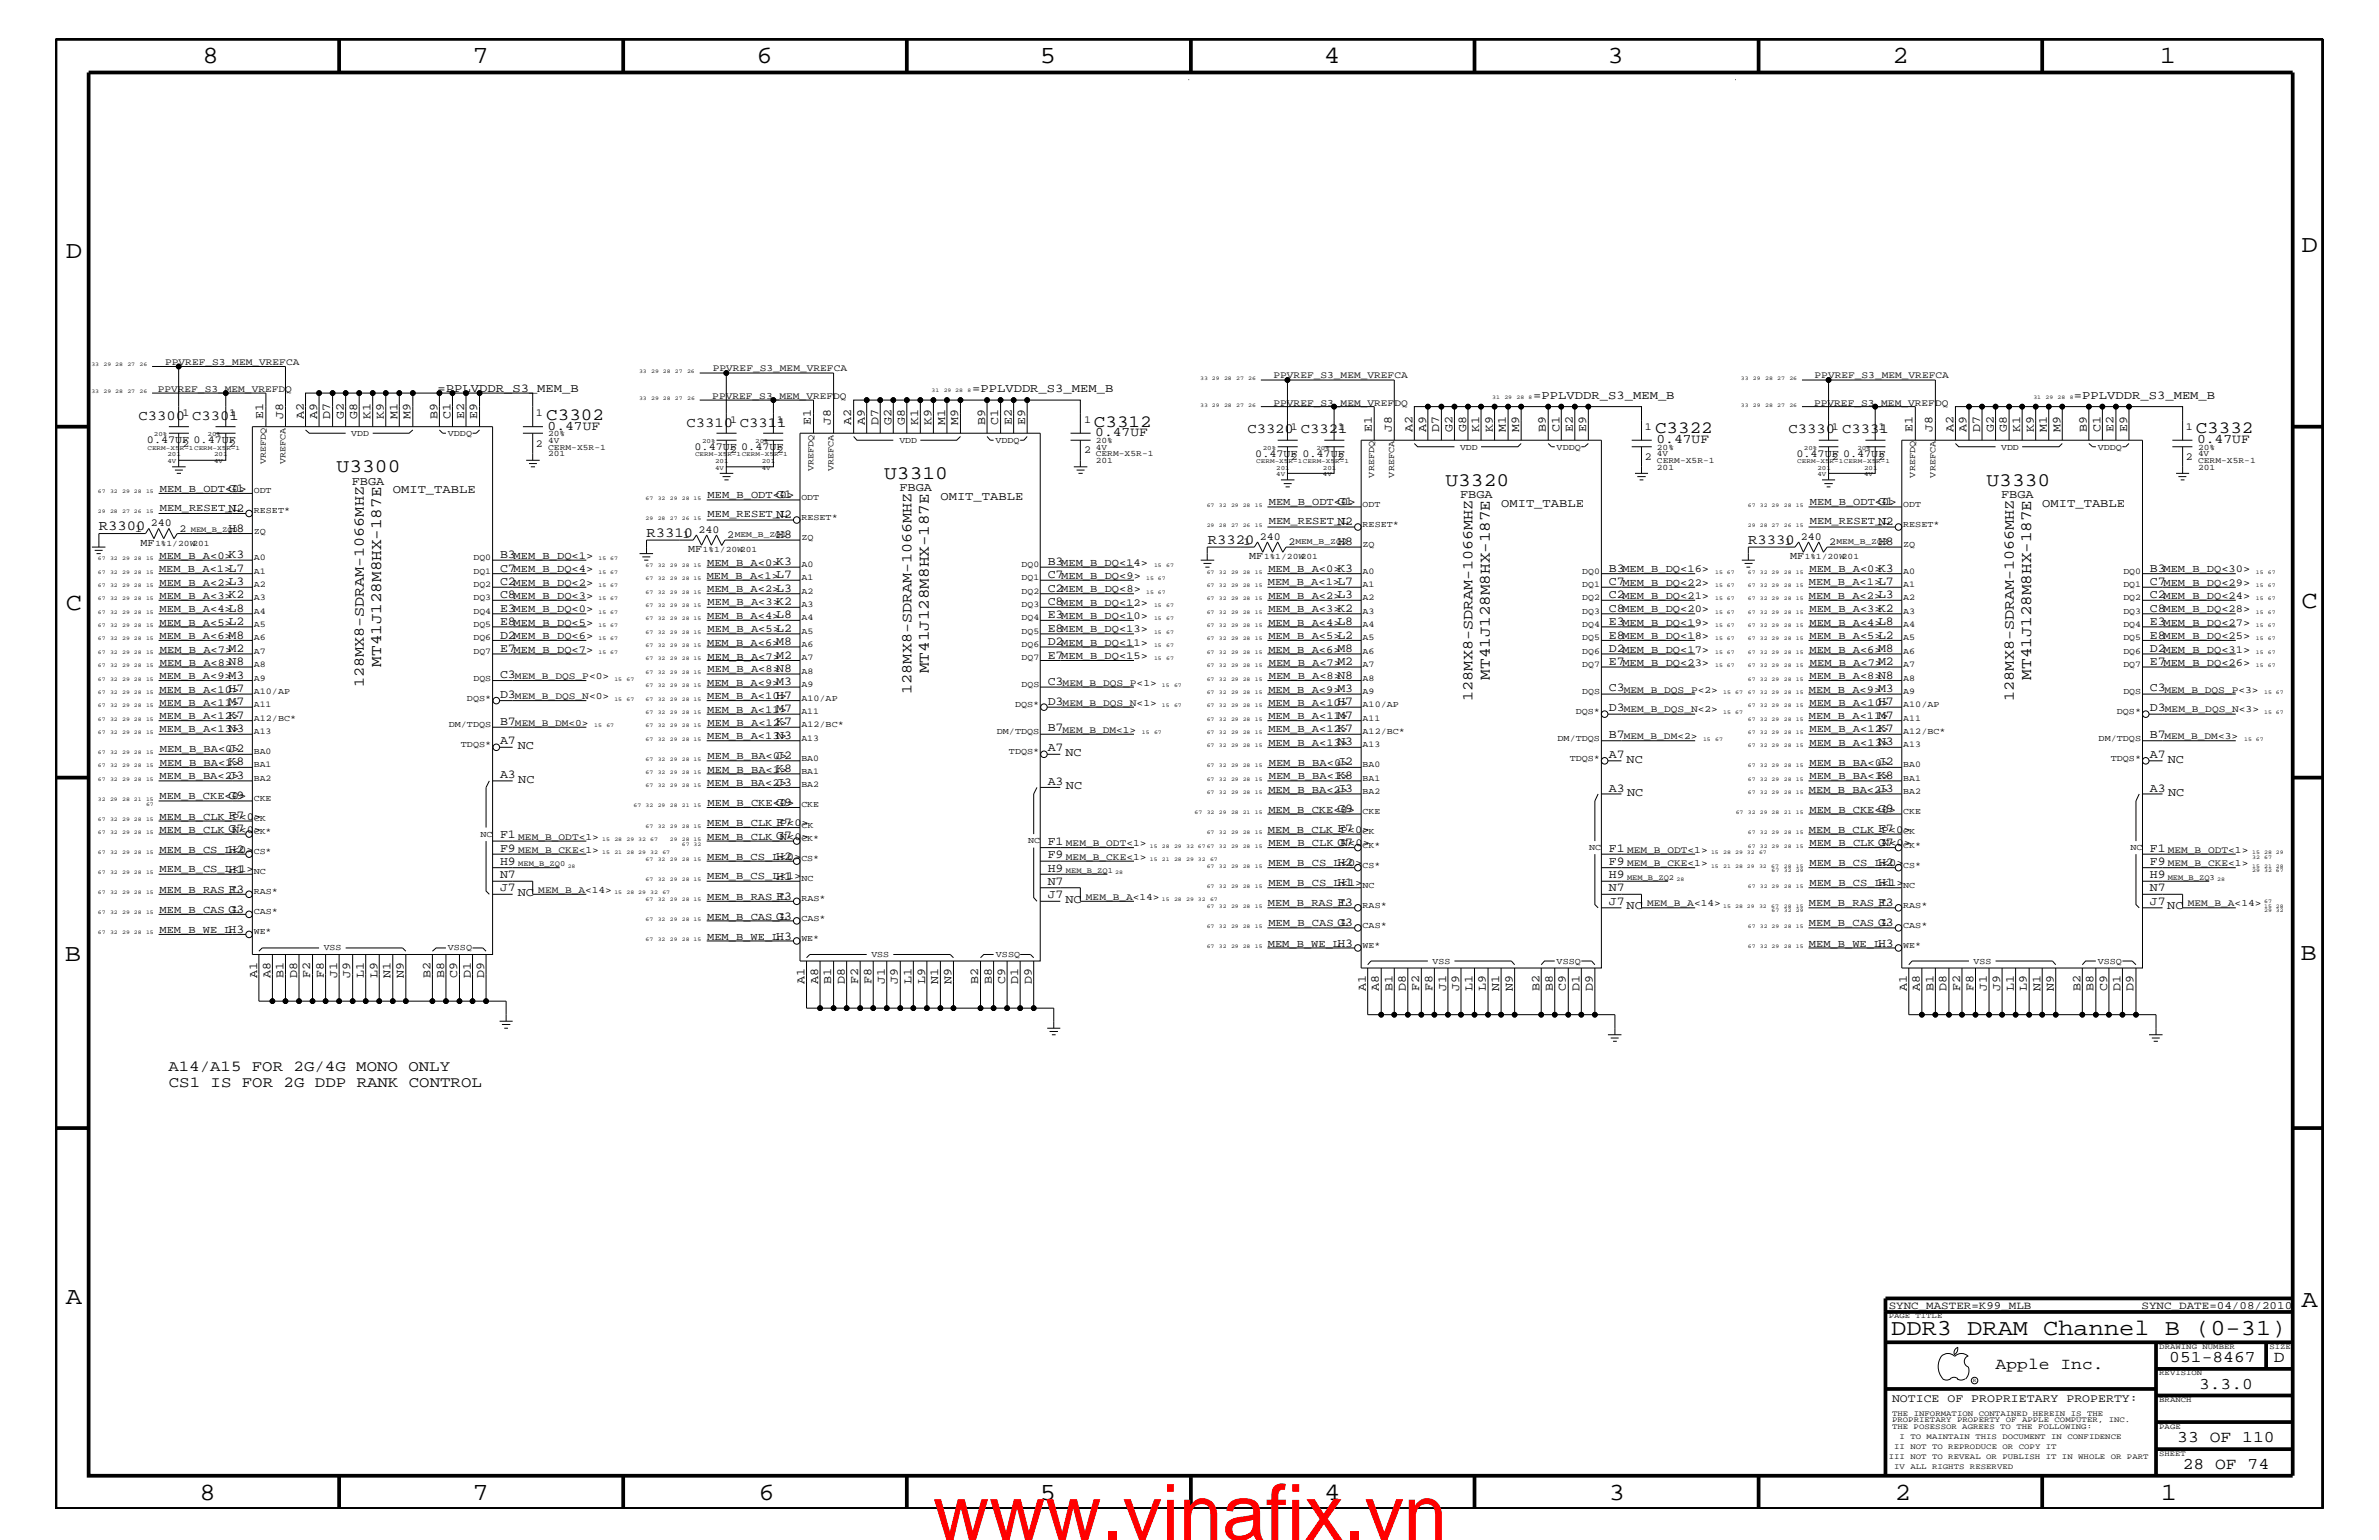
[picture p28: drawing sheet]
<svg xmlns="http://www.w3.org/2000/svg" width="432mm" height="279mm" viewBox="0 0 432 279" stroke-linecap="round" stroke-linejoin="round" font-family="sans-serif">
<defs><g id="words">
<text font-size="14.1" fill="#f00" x="169.3" y="279.4">www.vinafix.vn</text>
<g font-size="4.5">
<text x="36.7" y="11.5">8</text>
<text x="85.8" y="11.5">7</text>
<text x="137.3" y="11.5">6</text>
<text x="188.7" y="11.5">5</text>
<text x="240.3" y="11.5">4</text>
<text x="291.8" y="11.5">3</text>
<text x="343.5" y="11.5">2</text>
<text x="392" y="11.5">1</text>
<text x="11.9" y="46.8">D</text>
<text x="417.7" y="45.7">D</text>
<text x="11.9" y="110.6">C</text>
<text x="417.7" y="110.3">C</text>
<text x="11.8" y="174.3">B</text>
<text x="417.6" y="174.2">B</text>
<text x="11.9" y="236.7">A</text>
<text x="417.7" y="237.1">A</text>
<text x="36.2" y="272.1">8</text>
<text x="85.8" y="272.1">7</text>
<text x="137.7" y="272.1">6</text>
<text x="188.7" y="272.1">5</text>
<text x="240.4" y="272.1">4</text>
<text x="292" y="272.1">3</text>
<text x="343.9" y="272.1">2</text>
<text x="392.2" y="272.1">1</text>
</g>
<text font-size="4.1" x="343.3" y="242.3">DDR3 DRAM Channel B (0-31)</text>
<g font-size="3.5">
<text x="61.1" y="85.7">U3300</text>
<text x="160.5" y="87">U3310</text>
<text x="262.3" y="88.2">U3320</text>
<text x="360.6" y="88.2">U3330</text>
</g>
<g font-size="3.1">
<text x="99.1" y="76.2">C3302</text>
<text x="198.5" y="77.4">C3312</text>
<text x="300.4" y="78.6">C3322</text>
<text x="398.5" y="78.6">C3332</text>
</g>
<g font-size="3">
<text x="362.2" y="248.4">Apple Inc.</text>
<text x="393.7" y="247.1">051-8467</text>
<text x="399.2" y="252">3.3.0</text>
<text x="412.7" y="247.1">D</text>
<text x="395.2" y="261.6">33 OF 110</text>
<text x="396.2" y="266.6">28 OF 74</text>
</g>
<g font-size="2.9">
<text x="69.2" y="120.9" transform="rotate(-90 69.2 120.9)">MT41J128M8HX-187E</text>
<text x="168.6" y="122.1" transform="rotate(-90 168.6 122.1)">MT41J128M8HX-187E</text>
<text x="270.4" y="123.3" transform="rotate(-90 270.4 123.3)">MT41J128M8HX-187E</text>
<text x="368.6" y="123.3" transform="rotate(-90 368.6 123.3)">MT41J128M8HX-187E</text>
</g>
<g font-size="2.8">
<text x="30.6" y="194.3">A14/A15 FOR 2G/4G MONO ONLY</text>
<text x="30.6" y="197.3">CS1 IS FOR 2G DDP RANK CONTROL</text>
</g>
<g font-size="2.7">
<text x="66" y="124.7" transform="rotate(-90 66 124.7)">128MX8-SDRAM-1066MHZ</text>
<text x="165.4" y="125.8" transform="rotate(-90 165.4 125.8)">128MX8-SDRAM-1066MHZ</text>
<text x="267.3" y="127.1" transform="rotate(-90 267.3 127.1)">128MX8-SDRAM-1066MHZ</text>
<text x="365.5" y="127.1" transform="rotate(-90 365.5 127.1)">128MX8-SDRAM-1066MHZ</text>
</g>
<g font-size="2.5">
<text x="25.1" y="76.2">C3300 C3301</text>
<text x="124.6" y="77.4">C3310 C3311</text>
<text x="226.4" y="78.6">C3320 C3321</text>
<text x="324.6" y="78.6">C3330 C3331</text>
<text x="17.9" y="96.2">R3300</text>
<text x="117.3" y="97.4">R3310</text>
<text x="219.2" y="98.7">R3320</text>
<text x="317.3" y="98.7">R3330</text>
</g>
<g font-size="2.4">
<text x="99.4" y="78">0.47UF</text>
<text x="198.8" y="79.2">0.47UF</text>
<text x="300.7" y="80.5">0.47UF</text>
<text x="398.8" y="80.5">0.47UF</text>
</g>
<g font-size="2.2">
<text x="79.4" y="71.1">=PPLVDDR_S3_MEM_B</text>
<text x="176.4" y="71.1">=PPLVDDR_S3_MEM_B</text>
<text x="47.8" y="76" transform="rotate(-90 47.8 76)">E1</text>
<text x="51.4" y="76" transform="rotate(-90 51.4 76)">J8</text>
<text x="55.1" y="76" transform="rotate(-90 55.1 76)">A2</text>
<text x="57.6" y="76" transform="rotate(-90 57.6 76)">A9</text>
<text x="59.9" y="76" transform="rotate(-90 59.9 76)">D7</text>
<text x="62.4" y="76" transform="rotate(-90 62.4 76)">G2</text>
<text x="64.9" y="76" transform="rotate(-90 64.9 76)">G8</text>
<text x="67.2" y="76" transform="rotate(-90 67.2 76)">K1</text>
<text x="69.7" y="76" transform="rotate(-90 69.7 76)">K9</text>
<text x="72.1" y="76" transform="rotate(-90 72.1 76)">M1</text>
<text x="74.5" y="76" transform="rotate(-90 74.5 76)">M9</text>
<text x="79.4" y="76" transform="rotate(-90 79.4 76)">B9</text>
<text x="81.8" y="76" transform="rotate(-90 81.8 76)">C1</text>
<text x="84.2" y="76" transform="rotate(-90 84.2 76)">E2</text>
<text x="86.6" y="76" transform="rotate(-90 86.6 76)">E9</text>
<text x="147.2" y="77.2" transform="rotate(-90 147.2 77.2)">E1</text>
<text x="150.8" y="77.2" transform="rotate(-90 150.8 77.2)">J8</text>
<text x="154.5" y="77.2" transform="rotate(-90 154.5 77.2)">A2</text>
<text x="157" y="77.2" transform="rotate(-90 157 77.2)">A9</text>
<text x="159.4" y="77.2" transform="rotate(-90 159.4 77.2)">D7</text>
<text x="161.8" y="77.2" transform="rotate(-90 161.8 77.2)">G2</text>
<text x="164.3" y="77.2" transform="rotate(-90 164.3 77.2)">G8</text>
<text x="166.6" y="77.2" transform="rotate(-90 166.6 77.2)">K1</text>
<text x="169.1" y="77.2" transform="rotate(-90 169.1 77.2)">K9</text>
<text x="171.5" y="77.2" transform="rotate(-90 171.5 77.2)">M1</text>
<text x="173.9" y="77.2" transform="rotate(-90 173.9 77.2)">M9</text>
<text x="178.8" y="77.2" transform="rotate(-90 178.8 77.2)">B9</text>
<text x="181.2" y="77.2" transform="rotate(-90 181.2 77.2)">C1</text>
<text x="183.6" y="77.2" transform="rotate(-90 183.6 77.2)">E2</text>
<text x="186.1" y="77.2" transform="rotate(-90 186.1 77.2)">E9</text>
<text x="278.3" y="72.3">=PPLVDDR_S3_MEM_B</text>
<text x="376.4" y="72.3">=PPLVDDR_S3_MEM_B</text>
<text x="249" y="78.3" transform="rotate(-90 249 78.3)">E1</text>
<text x="252.6" y="78.3" transform="rotate(-90 252.6 78.3)">J8</text>
<text x="256.4" y="78.3" transform="rotate(-90 256.4 78.3)">A2</text>
<text x="258.8" y="78.3" transform="rotate(-90 258.8 78.3)">A9</text>
<text x="261.2" y="78.3" transform="rotate(-90 261.2 78.3)">D7</text>
<text x="263.7" y="78.3" transform="rotate(-90 263.7 78.3)">G2</text>
<text x="266.1" y="78.3" transform="rotate(-90 266.1 78.3)">G8</text>
<text x="268.5" y="78.3" transform="rotate(-90 268.5 78.3)">K1</text>
<text x="270.9" y="78.3" transform="rotate(-90 270.9 78.3)">K9</text>
<text x="273.3" y="78.3" transform="rotate(-90 273.3 78.3)">M1</text>
<text x="275.8" y="78.3" transform="rotate(-90 275.8 78.3)">M9</text>
<text x="280.6" y="78.3" transform="rotate(-90 280.6 78.3)">B9</text>
<text x="283" y="78.3" transform="rotate(-90 283 78.3)">C1</text>
<text x="285.5" y="78.3" transform="rotate(-90 285.5 78.3)">E2</text>
<text x="287.9" y="78.3" transform="rotate(-90 287.9 78.3)">E9</text>
<text x="347.1" y="78.3" transform="rotate(-90 347.1 78.3)">E1</text>
<text x="350.8" y="78.3" transform="rotate(-90 350.8 78.3)">J8</text>
<text x="354.6" y="78.3" transform="rotate(-90 354.6 78.3)">A2</text>
<text x="357" y="78.3" transform="rotate(-90 357 78.3)">A9</text>
<text x="359.4" y="78.3" transform="rotate(-90 359.4 78.3)">D7</text>
<text x="361.9" y="78.3" transform="rotate(-90 361.9 78.3)">G2</text>
<text x="364.2" y="78.3" transform="rotate(-90 364.2 78.3)">G8</text>
<text x="366.7" y="78.3" transform="rotate(-90 366.7 78.3)">K1</text>
<text x="369.1" y="78.3" transform="rotate(-90 369.1 78.3)">K9</text>
<text x="371.5" y="78.3" transform="rotate(-90 371.5 78.3)">M1</text>
<text x="374" y="78.3" transform="rotate(-90 374 78.3)">M9</text>
<text x="378.8" y="78.3" transform="rotate(-90 378.8 78.3)">B9</text>
<text x="381.3" y="78.3" transform="rotate(-90 381.3 78.3)">C1</text>
<text x="383.6" y="78.3" transform="rotate(-90 383.6 78.3)">E2</text>
<text x="386.1" y="78.3" transform="rotate(-90 386.1 78.3)">E9</text>
<text x="41.5" y="89.2">G1</text>
<text x="63.8" y="87.9">FBGA</text>
<text x="71.3" y="89.5">OMIT_TABLE</text>
<text x="163.2" y="89.1">FBGA</text>
<text x="41.5" y="92.8">N2</text>
<text x="140.9" y="90.4">G1</text>
<text x="140.9" y="94">N2</text>
<text x="170.7" y="90.7">OMIT_TABLE</text>
<text x="242.7" y="91.6">G1</text>
<text x="242.7" y="95.2">N2</text>
<text x="265" y="90.3">FBGA</text>
<text x="272.5" y="92">OMIT_TABLE</text>
<text x="340.9" y="91.6">G1</text>
<text x="340.9" y="95.2">N2</text>
<text x="363.2" y="90.3">FBGA</text>
<text x="370.7" y="92">OMIT_TABLE</text>
<text x="41.5" y="96.5">H8</text>
<text x="90.8" y="101.3">B3</text>
<text x="140.9" y="97.6">H8</text>
<text x="242.7" y="98.8">H8</text>
<text x="340.9" y="98.8">H8</text>
<text x="90.8" y="103.7">C7</text>
<text x="90.8" y="106.1">C2</text>
<text x="190.2" y="104.9">C7</text>
<text x="190.2" y="102.5">B3</text>
<text x="190.2" y="107.4">C2</text>
<text x="292" y="106.1">C7</text>
<text x="292" y="103.7">B3</text>
<text x="390.2" y="106.1">C7</text>
<text x="390.2" y="103.7">B3</text>
<text x="90.8" y="108.6">C8</text>
<text x="90.8" y="111">E3</text>
<text x="90.8" y="113.4">E8</text>
<text x="190.2" y="109.8">C8</text>
<text x="190.2" y="112.2">E3</text>
<text x="292" y="111">C8</text>
<text x="292" y="108.6">C2</text>
<text x="292" y="113.4">E3</text>
<text x="390.2" y="111">C8</text>
<text x="390.2" y="108.6">C2</text>
<text x="390.2" y="113.4">E3</text>
<text x="90.8" y="115.9">D2</text>
<text x="90.8" y="118.2">E7</text>
<text x="190.2" y="114.7">E8</text>
<text x="190.2" y="117">D2</text>
<text x="190.2" y="119.5">E7</text>
<text x="292" y="115.9">E8</text>
<text x="292" y="118.2">D2</text>
<text x="390.2" y="115.9">E8</text>
<text x="390.2" y="118.2">D2</text>
<text x="41.5" y="125.5">H7</text>
<text x="90.8" y="123">C3</text>
<text x="190.2" y="124.2">C3</text>
<text x="292" y="120.7">E7</text>
<text x="292" y="125.4">C3</text>
<text x="390.2" y="120.7">E7</text>
<text x="390.2" y="125.4">C3</text>
<text x="41.5" y="128">M7</text>
<text x="41.5" y="130.4">K7</text>
<text x="90.8" y="126.6">D3</text>
<text x="90.8" y="131.5">B7</text>
<text x="140.9" y="129.1">M7</text>
<text x="140.9" y="131.6">K7</text>
<text x="140.9" y="126.8">H7</text>
<text x="190.2" y="127.9">D3</text>
<text x="242.7" y="130.4">M7</text>
<text x="242.7" y="128">H7</text>
<text x="292" y="129.1">D3</text>
<text x="340.9" y="130.4">M7</text>
<text x="340.9" y="128">H7</text>
<text x="390.2" y="129.1">D3</text>
<text x="41.5" y="132.8">N3</text>
<text x="41.5" y="136.4">J2</text>
<text x="90.8" y="135.1">A7</text>
<text x="94" y="135.9">NC</text>
<text x="140.9" y="134.1">N3</text>
<text x="140.9" y="137.7">J2</text>
<text x="190.2" y="132.7">B7</text>
<text x="190.2" y="136.3">A7</text>
<text x="193.4" y="137.2">NC</text>
<text x="242.7" y="135.2">N3</text>
<text x="242.7" y="132.8">K7</text>
<text x="292" y="133.9">B7</text>
<text x="292" y="137.5">A7</text>
<text x="340.9" y="135.2">N3</text>
<text x="340.9" y="132.8">K7</text>
<text x="390.2" y="133.9">B7</text>
<text x="390.2" y="137.5">A7</text>
<text x="41.5" y="138.9">K8</text>
<text x="41.5" y="141.3">J3</text>
<text x="90.8" y="141.2">A3</text>
<text x="94.1" y="142">NC</text>
<text x="140.9" y="140.1">K8</text>
<text x="140.9" y="142.5">J3</text>
<text x="190.2" y="142.4">A3</text>
<text x="193.5" y="143.2">NC</text>
<text x="242.7" y="141.3">K8</text>
<text x="242.7" y="143.7">J3</text>
<text x="242.7" y="138.9">J2</text>
<text x="292" y="143.6">A3</text>
<text x="295.2" y="138.4">NC</text>
<text x="340.9" y="141.3">K8</text>
<text x="340.9" y="143.7">J3</text>
<text x="340.9" y="138.9">J2</text>
<text x="390.2" y="143.6">A3</text>
<text x="393.4" y="138.4">NC</text>
<text x="41.5" y="148.5">F7</text>
<text x="41.5" y="144.9">G9</text>
<text x="140.9" y="149.8">F7</text>
<text x="140.9" y="146.2">G9</text>
<text x="242.7" y="147.3">G9</text>
<text x="295.3" y="144.4">NC</text>
<text x="340.9" y="147.3">G9</text>
<text x="393.5" y="144.4">NC</text>
<text x="41.5" y="151">G7</text>
<text x="41.5" y="154.7">H2</text>
<text x="90.8" y="152.1">F1</text>
<text x="90.8" y="154.5">F9</text>
<text x="140.9" y="152.2">G7</text>
<text x="140.9" y="156">H2</text>
<text x="190.2" y="153.3">F1</text>
<text x="190.2" y="155.7">F9</text>
<text x="242.7" y="153.4">G7</text>
<text x="242.7" y="151">F7</text>
<text x="292" y="154.5">F1</text>
<text x="340.9" y="153.4">G7</text>
<text x="340.9" y="151">F7</text>
<text x="390.2" y="154.5">F1</text>
<text x="41.5" y="158.4">H1</text>
<text x="41.5" y="162">F3</text>
<text x="90.8" y="161.7">J7</text>
<text x="90.8" y="156.9">H9</text>
<text x="90.8" y="159.4">N7</text>
<text x="140.9" y="159.6">H1</text>
<text x="190.2" y="158.2">H9</text>
<text x="190.2" y="160.6">N7</text>
<text x="242.7" y="157.2">H2</text>
<text x="242.7" y="160.8">H1</text>
<text x="292" y="159.4">H9</text>
<text x="292" y="161.7">N7</text>
<text x="292" y="156.9">F9</text>
<text x="340.9" y="157.2">H2</text>
<text x="340.9" y="160.8">H1</text>
<text x="390.2" y="159.4">H9</text>
<text x="390.2" y="161.7">N7</text>
<text x="390.2" y="156.9">F9</text>
<text x="41.5" y="165.6">G3</text>
<text x="94" y="162.6">NC</text>
<text x="140.9" y="166.9">G3</text>
<text x="140.9" y="163.3">F3</text>
<text x="190.2" y="163">J7</text>
<text x="193.4" y="163.8">NC</text>
<text x="242.7" y="164.5">F3</text>
<text x="292" y="164.2">J7</text>
<text x="295.2" y="165">NC</text>
<text x="340.9" y="164.5">F3</text>
<text x="390.2" y="164.2">J7</text>
<text x="393.4" y="165">NC</text>
<text x="242.7" y="168.1">G3</text>
<text x="340.9" y="168.1">G3</text>
<text x="46.7" y="177.4" transform="rotate(-90 46.7 177.4)">A1</text>
<text x="49.1" y="177.4" transform="rotate(-90 49.1 177.4)">A8</text>
<text x="51.5" y="177.4" transform="rotate(-90 51.5 177.4)">B1</text>
<text x="53.9" y="177.4" transform="rotate(-90 53.9 177.4)">D8</text>
<text x="56.3" y="177.4" transform="rotate(-90 56.3 177.4)">F2</text>
<text x="58.8" y="177.4" transform="rotate(-90 58.8 177.4)">F8</text>
<text x="61.2" y="177.4" transform="rotate(-90 61.2 177.4)">J1</text>
<text x="63.6" y="177.4" transform="rotate(-90 63.6 177.4)">J9</text>
<text x="66" y="177.4" transform="rotate(-90 66 177.4)">L1</text>
<text x="68.5" y="177.4" transform="rotate(-90 68.5 177.4)">L9</text>
<text x="70.9" y="177.4" transform="rotate(-90 70.9 177.4)">N1</text>
<text x="73.3" y="177.4" transform="rotate(-90 73.3 177.4)">N9</text>
<text x="78.1" y="177.4" transform="rotate(-90 78.1 177.4)">B2</text>
<text x="80.6" y="177.4" transform="rotate(-90 80.6 177.4)">B8</text>
<text x="83" y="177.4" transform="rotate(-90 83 177.4)">C9</text>
<text x="85.4" y="177.4" transform="rotate(-90 85.4 177.4)">D1</text>
<text x="87.9" y="177.4" transform="rotate(-90 87.9 177.4)">D9</text>
<text x="146" y="178.6" transform="rotate(-90 146 178.6)">A1</text>
<text x="148.5" y="178.6" transform="rotate(-90 148.5 178.6)">A8</text>
<text x="150.9" y="178.6" transform="rotate(-90 150.9 178.6)">B1</text>
<text x="153.3" y="178.6" transform="rotate(-90 153.3 178.6)">D8</text>
<text x="155.8" y="178.6" transform="rotate(-90 155.8 178.6)">F2</text>
<text x="158.2" y="178.6" transform="rotate(-90 158.2 178.6)">F8</text>
<text x="160.6" y="178.6" transform="rotate(-90 160.6 178.6)">J1</text>
<text x="163" y="178.6" transform="rotate(-90 163 178.6)">J9</text>
<text x="165.4" y="178.6" transform="rotate(-90 165.4 178.6)">L1</text>
<text x="167.9" y="178.6" transform="rotate(-90 167.9 178.6)">L9</text>
<text x="170.3" y="178.6" transform="rotate(-90 170.3 178.6)">N1</text>
<text x="172.7" y="178.6" transform="rotate(-90 172.7 178.6)">N9</text>
<text x="177.5" y="178.6" transform="rotate(-90 177.5 178.6)">B2</text>
<text x="180" y="178.6" transform="rotate(-90 180 178.6)">B8</text>
<text x="182.5" y="178.6" transform="rotate(-90 182.5 178.6)">C9</text>
<text x="184.8" y="178.6" transform="rotate(-90 184.8 178.6)">D1</text>
<text x="187.3" y="178.6" transform="rotate(-90 187.3 178.6)">D9</text>
<text x="247.9" y="179.8" transform="rotate(-90 247.9 179.8)">A1</text>
<text x="250.3" y="179.8" transform="rotate(-90 250.3 179.8)">A8</text>
<text x="252.7" y="179.8" transform="rotate(-90 252.7 179.8)">B1</text>
<text x="255.2" y="179.8" transform="rotate(-90 255.2 179.8)">D8</text>
<text x="257.6" y="179.8" transform="rotate(-90 257.6 179.8)">F2</text>
<text x="260" y="179.8" transform="rotate(-90 260 179.8)">F8</text>
<text x="262.5" y="179.8" transform="rotate(-90 262.5 179.8)">J1</text>
<text x="264.8" y="179.8" transform="rotate(-90 264.8 179.8)">J9</text>
<text x="267.3" y="179.8" transform="rotate(-90 267.3 179.8)">L1</text>
<text x="269.7" y="179.8" transform="rotate(-90 269.7 179.8)">L9</text>
<text x="272.1" y="179.8" transform="rotate(-90 272.1 179.8)">N1</text>
<text x="274.6" y="179.8" transform="rotate(-90 274.6 179.8)">N9</text>
<text x="279.4" y="179.8" transform="rotate(-90 279.4 179.8)">B2</text>
<text x="281.9" y="179.8" transform="rotate(-90 281.9 179.8)">B8</text>
<text x="284.2" y="179.8" transform="rotate(-90 284.2 179.8)">C9</text>
<text x="286.7" y="179.8" transform="rotate(-90 286.7 179.8)">D1</text>
<text x="289.1" y="179.8" transform="rotate(-90 289.1 179.8)">D9</text>
<text x="346.1" y="179.8" transform="rotate(-90 346.1 179.8)">A1</text>
<text x="348.5" y="179.8" transform="rotate(-90 348.5 179.8)">A8</text>
<text x="350.9" y="179.8" transform="rotate(-90 350.9 179.8)">B1</text>
<text x="353.3" y="179.8" transform="rotate(-90 353.3 179.8)">D8</text>
<text x="355.8" y="179.8" transform="rotate(-90 355.8 179.8)">F2</text>
<text x="358.2" y="179.8" transform="rotate(-90 358.2 179.8)">F8</text>
<text x="360.6" y="179.8" transform="rotate(-90 360.6 179.8)">J1</text>
<text x="363.1" y="179.8" transform="rotate(-90 363.1 179.8)">J9</text>
<text x="365.5" y="179.8" transform="rotate(-90 365.5 179.8)">L1</text>
<text x="367.9" y="179.8" transform="rotate(-90 367.9 179.8)">L9</text>
<text x="370.3" y="179.8" transform="rotate(-90 370.3 179.8)">N1</text>
<text x="372.8" y="179.8" transform="rotate(-90 372.8 179.8)">N9</text>
<text x="377.6" y="179.8" transform="rotate(-90 377.6 179.8)">B2</text>
<text x="380" y="179.8" transform="rotate(-90 380 179.8)">B8</text>
<text x="382.4" y="179.8" transform="rotate(-90 382.4 179.8)">C9</text>
<text x="384.9" y="179.8" transform="rotate(-90 384.9 179.8)">D1</text>
<text x="387.3" y="179.8" transform="rotate(-90 387.3 179.8)">D9</text>
</g>
<text font-size="2.1" x="343.4" y="254.4">NOTICE OF PROPRIETARY PROPERTY:</text>
<g font-size="2">
<text x="342.8" y="237.4">SYNC_MASTER=K99_MLB</text>
<text x="388.7" y="237.4">SYNC_DATE=04/08/2010</text>
</g>
<g font-size="1.9">
<text x="33.1" y="75.6">1</text>
<text x="41.6" y="75.6">1</text>
<text x="97.3" y="75.6">1</text>
<text x="132.5" y="76.8">1</text>
<text x="141" y="76.8">1</text>
<text x="196.8" y="76.8">1</text>
<text x="26.7" y="80.5">0.47UF 0.47UF</text>
<text x="33.1" y="81.1">2</text>
<text x="41.6" y="81.1">2</text>
<text x="97.3" y="81.1">2</text>
<text x="126.1" y="81.6">0.47UF 0.47UF</text>
<text x="132.5" y="82.2">2</text>
<text x="141" y="82.2">2</text>
<text x="196.8" y="82.2">2</text>
<text x="227.8" y="82.8">0.47UF 0.47UF</text>
<text x="234.3" y="83.5">2</text>
<text x="234.3" y="78">1</text>
<text x="242.8" y="83.5">2</text>
<text x="242.8" y="78">1</text>
<text x="298.5" y="83.5">2</text>
<text x="298.5" y="78">1</text>
<text x="326.1" y="82.8">0.47UF 0.47UF</text>
<text x="332.5" y="83.5">2</text>
<text x="332.5" y="78">1</text>
<text x="341" y="83.5">2</text>
<text x="341" y="78">1</text>
<text x="396.7" y="83.5">2</text>
<text x="396.7" y="78">1</text>
<text x="29" y="89.2">MEM_B_ODT&lt;0&gt;</text>
<text x="27.4" y="95.4">240</text>
<text x="29" y="92.7">MEM_RESET_L</text>
<text x="128.4" y="90.4">MEM_B_ODT&lt;0&gt;</text>
<text x="128.4" y="93.8">MEM_RESET_L</text>
<text x="230.3" y="91.6">MEM_B_ODT&lt;0&gt;</text>
<text x="230.3" y="95.1">MEM_RESET_L</text>
<text x="328.5" y="91.6">MEM_B_ODT&lt;0&gt;</text>
<text x="328.5" y="95.1">MEM_RESET_L</text>
<text x="24.6" y="96.5">1</text>
<text x="25.5" y="99">MF</text>
<text x="29" y="101.4">MEM_B_A&lt;0&gt;K3</text>
<text x="32.6" y="96.5">2</text>
<text x="93.2" y="101.4">MEM_B_DQ&lt;1&gt;</text>
<text x="124" y="97.6">1</text>
<text x="124.9" y="100.2">MF</text>
<text x="126.8" y="96.7">240</text>
<text x="132" y="97.6">2</text>
<text x="225.7" y="98.8">1</text>
<text x="226.7" y="101.4">MF</text>
<text x="228.6" y="97.9">240</text>
<text x="233.8" y="98.8">2</text>
<text x="323.9" y="98.8">1</text>
<text x="325" y="101.4">MF</text>
<text x="326.9" y="97.9">240</text>
<text x="332" y="98.8">2</text>
<text x="28.9" y="103.8">MEM_B_A&lt;1&gt;L7</text>
<text x="29" y="106.3">MEM_B_A&lt;2&gt;L3</text>
<text x="93.2" y="103.8">MEM_B_DQ&lt;4&gt;</text>
<text x="93.2" y="106.3">MEM_B_DQ&lt;2&gt;</text>
<text x="128.3" y="105">MEM_B_A&lt;1&gt;L7</text>
<text x="128.4" y="102.6">MEM_B_A&lt;0&gt;K3</text>
<text x="128.4" y="107.5">MEM_B_A&lt;2&gt;L3</text>
<text x="192.6" y="105">MEM_B_DQ&lt;9&gt;</text>
<text x="192.6" y="102.6">MEM_B_DQ&lt;14&gt;</text>
<text x="192.6" y="107.5">MEM_B_DQ&lt;8&gt;</text>
<text x="230.1" y="106.2">MEM_B_A&lt;1&gt;L7</text>
<text x="230.2" y="103.8">MEM_B_A&lt;0&gt;K3</text>
<text x="294.5" y="106.3">MEM_B_DQ&lt;22&gt;</text>
<text x="294.5" y="103.8">MEM_B_DQ&lt;16&gt;</text>
<text x="328.3" y="106.2">MEM_B_A&lt;1&gt;L7</text>
<text x="328.4" y="103.8">MEM_B_A&lt;0&gt;K3</text>
<text x="392.7" y="106.3">MEM_B_DQ&lt;29&gt;</text>
<text x="392.7" y="103.8">MEM_B_DQ&lt;30&gt;</text>
<text x="29" y="108.7">MEM_B_A&lt;3&gt;K2</text>
<text x="29" y="113.6">MEM_B_A&lt;5&gt;L2</text>
<text x="29" y="111.1">MEM_B_A&lt;4&gt;L8</text>
<text x="93.2" y="111.1">MEM_B_DQ&lt;0&gt;</text>
<text x="93.2" y="108.7">MEM_B_DQ&lt;3&gt;</text>
<text x="93.2" y="113.6">MEM_B_DQ&lt;5&gt;</text>
<text x="128.4" y="112.3">MEM_B_A&lt;4&gt;L8</text>
<text x="128.4" y="109.8">MEM_B_A&lt;3&gt;K2</text>
<text x="192.6" y="109.9">MEM_B_DQ&lt;12&gt;</text>
<text x="192.6" y="112.3">MEM_B_DQ&lt;10&gt;</text>
<text x="230.2" y="111">MEM_B_A&lt;3&gt;K2</text>
<text x="230.2" y="108.7">MEM_B_A&lt;2&gt;L3</text>
<text x="230.2" y="113.6">MEM_B_A&lt;4&gt;L8</text>
<text x="294.5" y="111.1">MEM_B_DQ&lt;20&gt;</text>
<text x="294.5" y="108.7">MEM_B_DQ&lt;21&gt;</text>
<text x="294.5" y="113.6">MEM_B_DQ&lt;19&gt;</text>
<text x="328.3" y="108.7">MEM_B_A&lt;2&gt;L3</text>
<text x="328.4" y="111">MEM_B_A&lt;3&gt;K2</text>
<text x="328.4" y="113.6">MEM_B_A&lt;4&gt;L8</text>
<text x="392.7" y="111.1">MEM_B_DQ&lt;28&gt;</text>
<text x="392.7" y="108.7">MEM_B_DQ&lt;24&gt;</text>
<text x="392.7" y="113.6">MEM_B_DQ&lt;27&gt;</text>
<text x="29" y="115.9">MEM_B_A&lt;6&gt;M8</text>
<text x="29" y="118.4">MEM_B_A&lt;7&gt;M2</text>
<text x="93.2" y="118.4">MEM_B_DQ&lt;7&gt;</text>
<text x="93.2" y="115.9">MEM_B_DQ&lt;6&gt;</text>
<text x="128.4" y="117.2">MEM_B_A&lt;6&gt;M8</text>
<text x="128.4" y="119.7">MEM_B_A&lt;7&gt;M2</text>
<text x="128.4" y="114.8">MEM_B_A&lt;5&gt;L2</text>
<text x="192.6" y="117.2">MEM_B_DQ&lt;11&gt;</text>
<text x="192.6" y="114.8">MEM_B_DQ&lt;13&gt;</text>
<text x="192.6" y="119.6">MEM_B_DQ&lt;15&gt;</text>
<text x="230.2" y="115.9">MEM_B_A&lt;5&gt;L2</text>
<text x="230.2" y="118.4">MEM_B_A&lt;6&gt;M8</text>
<text x="294.5" y="115.9">MEM_B_DQ&lt;18&gt;</text>
<text x="294.5" y="118.4">MEM_B_DQ&lt;17&gt;</text>
<text x="328.4" y="115.9">MEM_B_A&lt;5&gt;L2</text>
<text x="328.4" y="118.4">MEM_B_A&lt;6&gt;M8</text>
<text x="392.7" y="115.9">MEM_B_DQ&lt;25&gt;</text>
<text x="392.7" y="118.4">MEM_B_DQ&lt;31&gt;</text>
<text x="29" y="123.2">MEM_B_A&lt;9&gt;M3</text>
<text x="29" y="125.7">MEM_B_A&lt;10&gt;</text>
<text x="29" y="120.8">MEM_B_A&lt;8&gt;N8</text>
<text x="128.4" y="124.4">MEM_B_A&lt;9&gt;M3</text>
<text x="128.4" y="121.9">MEM_B_A&lt;8&gt;N8</text>
<text x="230.2" y="125.7">MEM_B_A&lt;9&gt;M3</text>
<text x="230.3" y="120.8">MEM_B_A&lt;7&gt;M2</text>
<text x="230.3" y="123.1">MEM_B_A&lt;8&gt;N8</text>
<text x="294.5" y="120.8">MEM_B_DQ&lt;23&gt;</text>
<text x="328.3" y="125.7">MEM_B_A&lt;9&gt;M3</text>
<text x="328.4" y="123.1">MEM_B_A&lt;8&gt;N8</text>
<text x="328.5" y="120.8">MEM_B_A&lt;7&gt;M2</text>
<text x="392.7" y="120.8">MEM_B_DQ&lt;26&gt;</text>
<text x="29" y="128">MEM_B_A&lt;11&gt;</text>
<text x="29" y="130.4">MEM_B_A&lt;12&gt;</text>
<text x="128.4" y="129.3">MEM_B_A&lt;11&gt;</text>
<text x="128.4" y="126.9">MEM_B_A&lt;10&gt;</text>
<text x="128.4" y="131.7">MEM_B_A&lt;12&gt;</text>
<text x="230.2" y="130.5">MEM_B_A&lt;11&gt;</text>
<text x="230.2" y="128">MEM_B_A&lt;10&gt;</text>
<text x="328.3" y="130.5">MEM_B_A&lt;11&gt;</text>
<text x="328.4" y="128">MEM_B_A&lt;10&gt;</text>
<text x="29" y="132.9">MEM_B_A&lt;13&gt;</text>
<text x="29" y="136.5">MEM_B_BA&lt;0&gt;</text>
<text x="128.4" y="134.1">MEM_B_A&lt;13&gt;</text>
<text x="128.4" y="137.8">MEM_B_BA&lt;0&gt;</text>
<text x="230.2" y="135.3">MEM_B_A&lt;13&gt;</text>
<text x="230.2" y="132.9">MEM_B_A&lt;12&gt;</text>
<text x="328.4" y="135.3">MEM_B_A&lt;13&gt;</text>
<text x="328.4" y="132.9">MEM_B_A&lt;12&gt;</text>
<text x="29" y="141.4">MEM_B_BA&lt;2&gt;</text>
<text x="29" y="139">MEM_B_BA&lt;1&gt;</text>
<text x="128.4" y="142.6">MEM_B_BA&lt;2&gt;</text>
<text x="128.4" y="140.2">MEM_B_BA&lt;1&gt;</text>
<text x="230.2" y="143.9">MEM_B_BA&lt;2&gt;</text>
<text x="230.3" y="141.4">MEM_B_BA&lt;1&gt;</text>
<text x="230.3" y="139">MEM_B_BA&lt;0&gt;</text>
<text x="328.3" y="143.9">MEM_B_BA&lt;2&gt;</text>
<text x="328.4" y="141.4">MEM_B_BA&lt;1&gt;</text>
<text x="328.4" y="139">MEM_B_BA&lt;0&gt;</text>
<text x="29" y="148.7">MEM_B_CLK_P&lt;0&gt;</text>
<text x="29" y="145">MEM_B_CKE&lt;0&gt;</text>
<text x="128.4" y="149.9">MEM_B_CLK_P&lt;0&gt;</text>
<text x="128.4" y="146.2">MEM_B_CKE&lt;0&gt;</text>
<text x="230.2" y="147.4">MEM_B_CKE&lt;0&gt;</text>
<text x="328.4" y="147.4">MEM_B_CKE&lt;0&gt;</text>
<text x="29" y="151.2">MEM_B_CLK_N&lt;0&gt;</text>
<text x="29" y="154.7">MEM_B_CS_L&lt;0&gt;</text>
<text x="128.4" y="152.3">MEM_B_CLK_N&lt;0&gt;</text>
<text x="128.4" y="156">MEM_B_CS_L&lt;0&gt;</text>
<text x="230.1" y="151.1">MEM_B_CLK_P&lt;0&gt;</text>
<text x="230.2" y="153.5">MEM_B_CLK_N&lt;0&gt;</text>
<text x="328.3" y="151.1">MEM_B_CLK_P&lt;0&gt;</text>
<text x="328.4" y="153.5">MEM_B_CLK_N&lt;0&gt;</text>
<text x="29" y="158.3">MEM_B_CS_L&lt;1&gt;</text>
<text x="29" y="162">MEM_B_RAS_L</text>
<text x="128.4" y="159.5">MEM_B_CS_L&lt;1&gt;</text>
<text x="230.2" y="157.2">MEM_B_CS_L&lt;0&gt;</text>
<text x="230.2" y="160.7">MEM_B_CS_L&lt;1&gt;</text>
<text x="328.4" y="157.2">MEM_B_CS_L&lt;0&gt;</text>
<text x="328.4" y="160.7">MEM_B_CS_L&lt;1&gt;</text>
<text x="29" y="165.6">MEM_B_CAS_L</text>
<text x="128.4" y="166.9">MEM_B_CAS_L</text>
<text x="128.4" y="163.3">MEM_B_RAS_L</text>
<text x="230.1" y="164.5">MEM_B_RAS_L</text>
<text x="328.3" y="164.5">MEM_B_RAS_L</text>
<text x="29" y="169.3">MEM_B_WE_LH3</text>
<text x="128.4" y="170.5">MEM_B_WE_LH3</text>
<text x="230.1" y="171.7">MEM_B_WE_LH3</text>
<text x="230.2" y="168.1">MEM_B_CAS_L</text>
<text x="328.3" y="171.7">MEM_B_WE_LH3</text>
<text x="328.3" y="168.1">MEM_B_CAS_L</text>
</g>
<g font-size="1.8">
<text x="28.6" y="71.1">PPVREF_S3_MEM_VREFDQ</text>
<text x="30" y="66.2">PPVREF_S3_MEM_VREFCA</text>
<text x="129.4" y="67.3">PPVREF_S3_MEM_VREFCA</text>
<text x="231.1" y="68.6">PPVREF_S3_MEM_VREFCA</text>
<text x="329.4" y="68.6">PPVREF_S3_MEM_VREFCA</text>
<text x="129.3" y="72.3">PPVREF_S3_MEM_VREFDQ</text>
<text x="231.1" y="73.6">PPVREF_S3_MEM_VREFDQ</text>
<text x="329.3" y="73.6">PPVREF_S3_MEM_VREFDQ</text>
<text x="93.5" y="123.2">MEM_B_DQS_P&lt;0&gt;</text>
<text x="192.9" y="124.4">MEM_B_DQS_P&lt;1&gt;</text>
<text x="294.7" y="125.7">MEM_B_DQS_P&lt;2&gt;</text>
<text x="392.9" y="125.7">MEM_B_DQS_P&lt;3&gt;</text>
<text x="93.5" y="126.9">MEM_B_DQS_N&lt;0&gt;</text>
<text x="93.5" y="131.8">MEM_B_DM&lt;0&gt;</text>
<text x="192.9" y="128">MEM_B_DQS_N&lt;1&gt;</text>
<text x="294.7" y="129.2">MEM_B_DQS_N&lt;2&gt;</text>
<text x="392.9" y="129.2">MEM_B_DQS_N&lt;3&gt;</text>
<text x="192.9" y="133">MEM_B_DM&lt;1&gt;</text>
<text x="294.7" y="134.1">MEM_B_DM&lt;2&gt;</text>
<text x="392.9" y="134.1">MEM_B_DM&lt;3&gt;</text>
<text x="94.1" y="154.7">MEM_B_CKE&lt;1&gt;</text>
<text x="94.1" y="152.3">MEM_B_ODT&lt;1&gt;</text>
<text x="193.5" y="153.5">MEM_B_ODT&lt;1&gt;</text>
<text x="193.5" y="156">MEM_B_CKE&lt;1&gt;</text>
<text x="295.3" y="154.7">MEM_B_ODT&lt;1&gt;</text>
<text x="393.4" y="154.7">MEM_B_ODT&lt;1&gt;</text>
<text x="97.7" y="162">MEM_B_A&lt;14&gt;</text>
<text x="295.3" y="157.2">MEM_B_CKE&lt;1&gt;</text>
<text x="393.4" y="157.2">MEM_B_CKE&lt;1&gt;</text>
<text x="197.1" y="163.3">MEM_B_A&lt;14&gt;</text>
<text x="299" y="164.5">MEM_B_A&lt;14&gt;</text>
<text x="397.1" y="164.5">MEM_B_A&lt;14&gt;</text>
</g>
<g font-size="1.6">
<text x="63.8" y="79.1">VDD</text>
<text x="81.3" y="79.1">VDDQ</text>
<text x="163.2" y="80.3">VDD</text>
<text x="180.7" y="80.3">VDDQ</text>
<text x="265" y="81.6">VDD</text>
<text x="282.5" y="81.6">VDDQ</text>
<text x="363.2" y="81.6">VDD</text>
<text x="380.7" y="81.6">VDDQ</text>
<text x="46.1" y="89.5">ODT</text>
<text x="48.3" y="84.3" transform="rotate(-90 48.3 84.3)">VREFDQ</text>
<text x="51.8" y="84.3" transform="rotate(-90 51.8 84.3)">VREFCA</text>
<text x="147.7" y="85.5" transform="rotate(-90 147.7 85.5)">VREFDQ</text>
<text x="151.3" y="85.5" transform="rotate(-90 151.3 85.5)">VREFCA</text>
<text x="249.4" y="86.6" transform="rotate(-90 249.4 86.6)">VREFDQ</text>
<text x="253.1" y="86.6" transform="rotate(-90 253.1 86.6)">VREFCA</text>
<text x="347.6" y="86.6" transform="rotate(-90 347.6 86.6)">VREFDQ</text>
<text x="351.3" y="86.6" transform="rotate(-90 351.3 86.6)">VREFCA</text>
<text x="46.1" y="93.2">RESET*</text>
<text x="145.5" y="90.7">ODT</text>
<text x="145.5" y="94.3">RESET*</text>
<text x="247.3" y="92">ODT</text>
<text x="247.3" y="95.6">RESET*</text>
<text x="345.4" y="92">ODT</text>
<text x="345.4" y="95.6">RESET*</text>
<text x="46.1" y="96.8">ZQ</text>
<text x="46.1" y="101.6">A0</text>
<text x="85.9" y="101.6">DQ0</text>
<text x="145.5" y="98">ZQ</text>
<text x="247.3" y="99.3">ZQ</text>
<text x="345.4" y="99.3">ZQ</text>
<text x="46.1" y="106.5">A2</text>
<text x="46.1" y="104.1">A1</text>
<text x="85.9" y="104.1">DQ1</text>
<text x="85.9" y="106.5">DQ2</text>
<text x="145.5" y="102.9">A0</text>
<text x="145.5" y="107.7">A2</text>
<text x="145.5" y="105.3">A1</text>
<text x="185.4" y="105.3">DQ1</text>
<text x="185.4" y="102.9">DQ0</text>
<text x="185.4" y="107.7">DQ2</text>
<text x="247.3" y="104.1">A0</text>
<text x="247.3" y="106.5">A1</text>
<text x="287.2" y="106.5">DQ1</text>
<text x="287.2" y="104.1">DQ0</text>
<text x="345.4" y="104.1">A0</text>
<text x="345.4" y="106.5">A1</text>
<text x="385.4" y="106.5">DQ1</text>
<text x="385.4" y="104.1">DQ0</text>
<text x="46.1" y="113.7">A5</text>
<text x="46.1" y="108.9">A3</text>
<text x="46.1" y="111.4">A4</text>
<text x="85.9" y="108.9">DQ3</text>
<text x="85.9" y="111.4">DQ4</text>
<text x="85.9" y="113.7">DQ5</text>
<text x="145.5" y="110.2">A3</text>
<text x="145.5" y="112.6">A4</text>
<text x="185.4" y="110.2">DQ3</text>
<text x="185.4" y="112.6">DQ4</text>
<text x="247.3" y="111.4">A3</text>
<text x="247.3" y="108.9">A2</text>
<text x="247.3" y="113.7">A4</text>
<text x="287.2" y="111.4">DQ3</text>
<text x="287.2" y="108.9">DQ2</text>
<text x="287.2" y="113.7">DQ4</text>
<text x="345.4" y="111.4">A3</text>
<text x="345.4" y="108.9">A2</text>
<text x="345.4" y="113.7">A4</text>
<text x="385.4" y="111.4">DQ3</text>
<text x="385.4" y="108.9">DQ2</text>
<text x="385.4" y="113.7">DQ4</text>
<text x="46.1" y="118.6">A7</text>
<text x="46.1" y="116.2">A6</text>
<text x="85.9" y="116.2">DQ6</text>
<text x="85.9" y="118.6">DQ7</text>
<text x="145.5" y="115">A5</text>
<text x="145.5" y="119.8">A7</text>
<text x="145.5" y="117.4">A6</text>
<text x="185.4" y="115">DQ5</text>
<text x="185.4" y="117.4">DQ6</text>
<text x="185.4" y="119.8">DQ7</text>
<text x="247.3" y="116.2">A5</text>
<text x="247.3" y="118.6">A6</text>
<text x="287.2" y="116.2">DQ5</text>
<text x="287.2" y="118.6">DQ6</text>
<text x="345.4" y="116.2">A5</text>
<text x="345.4" y="118.6">A6</text>
<text x="385.4" y="116.2">DQ5</text>
<text x="385.4" y="118.6">DQ6</text>
<text x="46.1" y="121">A8</text>
<text x="46.1" y="123.5">A9</text>
<text x="46.1" y="125.9">A10/AP</text>
<text x="85.9" y="123.5">DQS</text>
<text x="145.5" y="122.3">A8</text>
<text x="145.5" y="124.7">A9</text>
<text x="185.4" y="124.7">DQS</text>
<text x="247.3" y="121">A7</text>
<text x="247.3" y="123.5">A8</text>
<text x="247.3" y="125.9">A9</text>
<text x="287.2" y="121">DQ7</text>
<text x="287.2" y="125.9">DQS</text>
<text x="345.4" y="121">A7</text>
<text x="345.4" y="123.5">A8</text>
<text x="345.4" y="125.9">A9</text>
<text x="385.4" y="121">DQ7</text>
<text x="385.4" y="125.9">DQS</text>
<text x="46.1" y="128.3">A11</text>
<text x="46.1" y="130.8">A12/BC*</text>
<text x="81.4" y="131.9">DM/TDQS</text>
<text x="84.8" y="127.1">DQS*</text>
<text x="145.5" y="129.6">A11</text>
<text x="145.5" y="131.9">A12/BC*</text>
<text x="145.5" y="127.1">A10/AP</text>
<text x="184.2" y="128.3">DQS*</text>
<text x="247.3" y="130.8">A11</text>
<text x="247.3" y="128.3">A10/AP</text>
<text x="286" y="129.6">DQS*</text>
<text x="345.4" y="130.8">A11</text>
<text x="345.4" y="128.3">A10/AP</text>
<text x="384.2" y="129.6">DQS*</text>
<text x="46.1" y="133.2">A13</text>
<text x="46.1" y="136.8">BA0</text>
<text x="83.7" y="135.6">TDQS*</text>
<text x="145.5" y="134.4">A13</text>
<text x="180.9" y="133.2">DM/TDQS</text>
<text x="183.1" y="136.8">TDQS*</text>
<text x="247.3" y="135.6">A13</text>
<text x="247.3" y="133.2">A12/BC*</text>
<text x="282.7" y="134.4">DM/TDQS</text>
<text x="345.4" y="135.6">A13</text>
<text x="345.4" y="133.2">A12/BC*</text>
<text x="380.9" y="134.4">DM/TDQS</text>
<text x="46.1" y="139.2">BA1</text>
<text x="46.1" y="141.7">BA2</text>
<text x="145.5" y="140.4">BA1</text>
<text x="145.5" y="142.9">BA2</text>
<text x="145.5" y="138">BA0</text>
<text x="247.3" y="141.7">BA1</text>
<text x="247.3" y="139.2">BA0</text>
<text x="284.9" y="138">TDQS*</text>
<text x="345.4" y="141.7">BA1</text>
<text x="345.4" y="139.2">BA0</text>
<text x="383.1" y="138">TDQS*</text>
<text x="46.1" y="149">CK</text>
<text x="46.1" y="145.3">CKE</text>
<text x="145.5" y="146.5">CKE</text>
<text x="247.3" y="144">BA2</text>
<text x="247.3" y="147.7">CKE</text>
<text x="345.4" y="144">BA2</text>
<text x="345.4" y="147.7">CKE</text>
<text x="46.1" y="151.3">CK*</text>
<text x="46.1" y="155">CS*</text>
<text x="87.2" y="151.8">NC</text>
<text x="145.5" y="152.6">CK*</text>
<text x="145.5" y="150.1">CK</text>
<text x="186.6" y="153">NC</text>
<text x="247.3" y="153.8">CK*</text>
<text x="247.3" y="151.3">CK</text>
<text x="288.5" y="154.3">NC</text>
<text x="345.4" y="153.8">CK*</text>
<text x="345.4" y="151.3">CK</text>
<text x="386.7" y="154.3">NC</text>
<text x="46.1" y="158.6">NC</text>
<text x="145.5" y="156.2">CS*</text>
<text x="145.5" y="159.9">NC</text>
<text x="247.3" y="157.4">CS*</text>
<text x="247.3" y="161.1">NC</text>
<text x="345.4" y="157.4">CS*</text>
<text x="345.4" y="161.1">NC</text>
<text x="46.1" y="165.9">CAS*</text>
<text x="46.1" y="162.2">RAS*</text>
<text x="145.5" y="167.1">CAS*</text>
<text x="145.5" y="163.5">RAS*</text>
<text x="247.3" y="164.7">RAS*</text>
<text x="345.4" y="164.7">RAS*</text>
<text x="46.1" y="169.5">WE*</text>
<text x="58.8" y="172.4">VSS</text>
<text x="81.3" y="172.4">VSSQ</text>
<text x="145.5" y="170.7">WE*</text>
<text x="158.2" y="173.7">VSS</text>
<text x="180.8" y="173.7">VSSQ</text>
<text x="247.3" y="172">WE*</text>
<text x="247.3" y="168.3">CAS*</text>
<text x="345.4" y="172">WE*</text>
<text x="345.4" y="168.3">CAS*</text>
<text x="260" y="174.9">VSS</text>
<text x="282.5" y="174.9">VSSQ</text>
<text x="358.2" y="174.9">VSS</text>
<text x="380.7" y="174.9">VSSQ</text>
</g>
<g font-size="1.5">
<text x="99.5" y="80.3">4V</text>
<text x="99.5" y="81.6">CERM-X5R-1</text>
<text x="99.5" y="82.7">201</text>
<text x="99.5" y="79.2">20%</text>
<text x="198.9" y="81.6">4V</text>
<text x="198.9" y="82.7">CERM-X5R-1</text>
<text x="198.9" y="83.9">201</text>
<text x="198.9" y="80.5">20%</text>
<text x="300.7" y="82.7">4V</text>
<text x="300.7" y="83.9">CERM-X5R-1</text>
<text x="300.7" y="81.6">20%</text>
<text x="398.9" y="82.7">4V</text>
<text x="398.9" y="83.9">CERM-X5R-1</text>
<text x="398.9" y="81.6">20%</text>
<text x="300.7" y="85.2">201</text>
<text x="398.9" y="85.2">201</text>
<text x="28.2" y="99">1%1/20W201</text>
<text x="127.6" y="100.2">1%1/20W201</text>
<text x="133.3" y="97.5">MEM_B_ZQ1</text>
<text x="229.4" y="101.4">1%1/20W201</text>
<text x="235.1" y="98.7">MEM_B_ZQ2</text>
<text x="327.6" y="101.4">1%1/20W201</text>
<text x="333.3" y="98.7">MEM_B_ZQ3</text>
</g>
<g font-size="1.4">
<text x="34.6" y="96.5">MEM_B_ZQ0</text>
<text x="94.1" y="157.2">MEM_B_ZQ0</text>
<text x="193.5" y="158.4">MEM_B_ZQ1</text>
<text x="295.3" y="159.6">MEM_B_ZQ2</text>
<text x="393.4" y="159.6">MEM_B_ZQ3</text>
<text x="342.8" y="239.2">PAGE TITLE</text>
<text x="391.9" y="244.7">DRAWING NUMBER</text>
<text x="411.9" y="244.7">SIZE</text>
<text x="391.9" y="249.5">REVISION</text>
<text x="343.4" y="256.8">THE INFORMATION CONTAINED HEREIN IS THE</text>
<text x="391.9" y="254.4">BRANCH</text>
<text x="343.4" y="259.3">THE POSESSOR AGREES TO THE FOLLOWING:</text>
<text x="343.4" y="258">PROPRIETARY PROPERTY OF APPLE COMPUTER, INC.</text>
<text x="343.8" y="262.9">II NOT TO REPRODUCE OR COPY IT</text>
<text x="344.8" y="261.1">I TO MAINTAIN THIS DOCUMENT IN CONFIDENCE</text>
<text x="391.9" y="259.3">PAGE</text>
<text x="342.8" y="264.7">III NOT TO REVEAL OR PUBLISH IT IN WHOLE OR PART</text>
<text x="343.8" y="266.6">IV ALL RIGHTS RESERVED</text>
<text x="391.9" y="264.1">SHEET</text>
</g>
<g font-size="1.2">
<text x="26.8" y="81.6">CERM-X5R-1CERM-X5R-1</text>
<text x="27.9" y="79.2">20%</text>
<text x="30.4" y="83.9">4V</text>
<text x="30.4" y="82.7">201</text>
<text x="37.7" y="79.2">20%</text>
<text x="38.9" y="83.9">4V</text>
<text x="38.9" y="82.7">201</text>
<text x="126.2" y="82.7">CERM-X5R-1CERM-X5R-1</text>
<text x="127.4" y="80.5">20%</text>
<text x="129.8" y="83.9">201</text>
<text x="137.1" y="80.5">20%</text>
<text x="138.3" y="83.9">201</text>
<text x="228" y="83.9">CERM-X5R-1CERM-X5R-1</text>
<text x="229.2" y="81.6">20%</text>
<text x="238.9" y="81.6">20%</text>
<text x="326.2" y="83.9">CERM-X5R-1CERM-X5R-1</text>
<text x="327.4" y="81.6">20%</text>
<text x="337.1" y="81.6">20%</text>
<text x="129.8" y="85.2">4V</text>
<text x="138.3" y="85.2">4V</text>
<text x="231.6" y="86.4">4V</text>
<text x="231.6" y="85.2">201</text>
<text x="240.1" y="86.4">4V</text>
<text x="240.1" y="85.2">201</text>
<text x="329.9" y="86.4">4V</text>
<text x="329.9" y="85.2">201</text>
<text x="338.3" y="86.4">4V</text>
<text x="338.3" y="85.2">201</text>
</g>
<g font-size="1">
<text x="16.6" y="66.5">33</text>
<text x="16.6" y="71.3">33</text>
<text x="18.8" y="66.5">29 28</text>
<text x="18.8" y="71.3">29 28</text>
<text x="23.1" y="66.5">27</text>
<text x="23.1" y="71.3">27</text>
<text x="25.3" y="66.5">26</text>
<text x="25.3" y="71.3">26</text>
<text x="116" y="67.7">33</text>
<text x="118.2" y="67.7">29 28</text>
<text x="122.5" y="67.7">27</text>
<text x="124.7" y="67.7">26</text>
<text x="169.1" y="71.1">31</text>
<text x="171.3" y="71.1">29 28</text>
<text x="175.6" y="71.1">8</text>
<text x="217.8" y="68.9">33 29</text>
<text x="222.2" y="68.9">28</text>
<text x="224.4" y="68.9">27</text>
<text x="226.6" y="68.9">26</text>
<text x="316" y="68.9">33</text>
<text x="318.2" y="68.9">29</text>
<text x="320.4" y="68.9">28</text>
<text x="322.6" y="68.9">27</text>
<text x="324.8" y="68.9">26</text>
<text x="116" y="72.6">33</text>
<text x="118.2" y="72.6">29 28</text>
<text x="122.5" y="72.6">27</text>
<text x="124.7" y="72.6">26</text>
<text x="217.8" y="73.8">33 29</text>
<text x="222.2" y="73.8">28</text>
<text x="224.4" y="73.8">27</text>
<text x="226.6" y="73.8">26</text>
<text x="270.8" y="72.3">31</text>
<text x="273" y="72.3">29</text>
<text x="275.3" y="72.3">28</text>
<text x="277.5" y="72.3">8</text>
<text x="316" y="73.8">33</text>
<text x="318.2" y="73.8">29</text>
<text x="320.4" y="73.8">28</text>
<text x="322.6" y="73.8">27</text>
<text x="324.8" y="73.8">26</text>
<text x="369.1" y="72.3">31</text>
<text x="371.3" y="72.3">29</text>
<text x="373.5" y="72.3">28</text>
<text x="375.7" y="72.3">8</text>
<text x="17.8" y="89.5">67</text>
<text x="20" y="89.5">32</text>
<text x="22.2" y="89.5">29 28</text>
<text x="26.5" y="89.5">15</text>
<text x="17.8" y="93.2">29</text>
<text x="20" y="93.2">28</text>
<text x="22.2" y="93.2">27 26</text>
<text x="26.5" y="93.2">15</text>
<text x="117.2" y="94.3">29</text>
<text x="117.2" y="90.7">67</text>
<text x="119.4" y="94.3">28</text>
<text x="119.4" y="90.7">32</text>
<text x="121.6" y="94.3">27</text>
<text x="121.6" y="90.7">29</text>
<text x="123.8" y="94.3">26 15</text>
<text x="123.8" y="90.7">28 15</text>
<text x="219" y="95.6">29</text>
<text x="219" y="92">67</text>
<text x="221.2" y="95.6">28</text>
<text x="221.2" y="92">32</text>
<text x="223.4" y="95.6">27 26</text>
<text x="223.4" y="92">29 28</text>
<text x="227.8" y="95.6">15</text>
<text x="227.8" y="92">15</text>
<text x="317.2" y="92">67</text>
<text x="317.2" y="95.6">29</text>
<text x="319.4" y="92">32 29</text>
<text x="319.4" y="95.6">28 27</text>
<text x="323.8" y="92">28</text>
<text x="323.8" y="95.6">26</text>
<text x="326" y="92">15</text>
<text x="326" y="95.6">15</text>
<text x="17.8" y="101.6">67</text>
<text x="20" y="101.6">32</text>
<text x="22.2" y="101.6">29 28</text>
<text x="26.5" y="101.6">15</text>
<text x="108.6" y="101.6">15 67</text>
<text x="17.8" y="106.5">67</text>
<text x="17.8" y="104.1">67</text>
<text x="20" y="106.5">32</text>
<text x="20" y="104.1">32</text>
<text x="22.2" y="106.5">29 28</text>
<text x="22.2" y="104.1">29 28</text>
<text x="26.5" y="106.5">15</text>
<text x="26.5" y="104.1">15</text>
<text x="108.6" y="104.1">15 67</text>
<text x="108.6" y="106.5">15 67</text>
<text x="117.2" y="102.9">67</text>
<text x="117.2" y="107.7">67</text>
<text x="117.2" y="105.3">67</text>
<text x="119.4" y="102.9">32</text>
<text x="119.4" y="107.7">32</text>
<text x="119.4" y="105.3">32</text>
<text x="121.6" y="102.9">29</text>
<text x="121.6" y="107.7">29</text>
<text x="121.6" y="105.3">29</text>
<text x="123.8" y="102.9">28 15</text>
<text x="123.8" y="107.7">28 15</text>
<text x="123.8" y="105.3">28 15</text>
<text x="208" y="105.3">15 67</text>
<text x="208" y="107.7">15 67</text>
<text x="209.5" y="102.9">15</text>
<text x="211.7" y="102.9">67</text>
<text x="219" y="104.1">67</text>
<text x="219" y="106.5">67</text>
<text x="221.2" y="104.1">32</text>
<text x="221.2" y="106.5">32</text>
<text x="223.4" y="104.1">29 28</text>
<text x="223.4" y="106.5">29 28</text>
<text x="227.8" y="104.1">15</text>
<text x="227.8" y="106.5">15</text>
<text x="311.3" y="106.5">15 67</text>
<text x="311.3" y="104.1">15 67</text>
<text x="317.2" y="104.1">67</text>
<text x="317.2" y="106.5">67</text>
<text x="319.4" y="104.1">32 29</text>
<text x="319.4" y="106.5">32 29</text>
<text x="323.8" y="104.1">28</text>
<text x="323.8" y="106.5">28</text>
<text x="326" y="104.1">15</text>
<text x="326" y="106.5">15</text>
<text x="409.4" y="106.5">15</text>
<text x="409.4" y="104.1">15</text>
<text x="411.6" y="106.5">67</text>
<text x="411.6" y="104.1">67</text>
<text x="17.8" y="111.4">67</text>
<text x="17.8" y="113.7">67</text>
<text x="17.8" y="108.9">67</text>
<text x="20" y="111.4">32</text>
<text x="20" y="113.7">32</text>
<text x="20" y="108.9">32</text>
<text x="22.2" y="111.4">29 28</text>
<text x="22.2" y="113.7">29 28</text>
<text x="22.2" y="108.9">29 28</text>
<text x="26.5" y="111.4">15</text>
<text x="26.5" y="113.7">15</text>
<text x="26.5" y="108.9">15</text>
<text x="108.6" y="113.7">15 67</text>
<text x="108.6" y="108.9">15 67</text>
<text x="108.6" y="111.4">15 67</text>
<text x="117.2" y="112.6">67</text>
<text x="117.2" y="110.2">67</text>
<text x="119.4" y="112.6">32</text>
<text x="119.4" y="110.2">32</text>
<text x="121.6" y="112.6">29</text>
<text x="121.6" y="110.2">29</text>
<text x="123.8" y="112.6">28 15</text>
<text x="123.8" y="110.2">28 15</text>
<text x="209.5" y="112.6">15</text>
<text x="209.5" y="110.2">15</text>
<text x="211.7" y="112.6">67</text>
<text x="211.7" y="110.2">67</text>
<text x="219" y="108.9">67</text>
<text x="219" y="113.7">67</text>
<text x="219" y="111.4">67</text>
<text x="221.2" y="108.9">32</text>
<text x="221.2" y="113.7">32</text>
<text x="221.2" y="111.4">32</text>
<text x="223.4" y="108.9">29 28</text>
<text x="223.4" y="113.7">29 28</text>
<text x="223.4" y="111.4">29 28</text>
<text x="227.8" y="108.9">15</text>
<text x="227.8" y="113.7">15</text>
<text x="227.8" y="111.4">15</text>
<text x="311.3" y="111.4">15 67</text>
<text x="311.3" y="108.9">15 67</text>
<text x="311.3" y="113.7">15 67</text>
<text x="317.2" y="113.7">67</text>
<text x="317.2" y="108.9">67</text>
<text x="317.2" y="111.4">67</text>
<text x="319.4" y="113.7">32 29</text>
<text x="319.4" y="108.9">32 29</text>
<text x="319.4" y="111.4">32 29</text>
<text x="323.8" y="113.7">28</text>
<text x="323.8" y="108.9">28</text>
<text x="323.8" y="111.4">28</text>
<text x="326" y="113.7">15</text>
<text x="326" y="108.9">15</text>
<text x="326" y="111.4">15</text>
<text x="409.4" y="111.4">15</text>
<text x="409.4" y="108.9">15</text>
<text x="409.4" y="113.7">15</text>
<text x="411.6" y="111.4">67</text>
<text x="411.6" y="108.9">67</text>
<text x="411.6" y="113.7">67</text>
<text x="17.8" y="118.6">67</text>
<text x="17.8" y="116.2">67</text>
<text x="20" y="118.6">32</text>
<text x="20" y="116.2">32</text>
<text x="22.2" y="118.6">29 28</text>
<text x="22.2" y="116.2">29 28</text>
<text x="26.5" y="118.6">15</text>
<text x="26.5" y="116.2">15</text>
<text x="108.6" y="116.2">15 67</text>
<text x="108.6" y="118.6">15 67</text>
<text x="117.2" y="119.8">67</text>
<text x="117.2" y="117.4">67</text>
<text x="117.2" y="115">67</text>
<text x="119.4" y="119.8">32</text>
<text x="119.4" y="117.4">32</text>
<text x="119.4" y="115">32</text>
<text x="121.6" y="119.8">29</text>
<text x="121.6" y="117.4">29</text>
<text x="121.6" y="115">29</text>
<text x="123.8" y="119.8">28 15</text>
<text x="123.8" y="117.4">28 15</text>
<text x="123.8" y="115">28 15</text>
<text x="209.5" y="115">15</text>
<text x="209.5" y="119.8">15</text>
<text x="209.5" y="117.4">15</text>
<text x="211.7" y="115">67</text>
<text x="211.7" y="119.8">67</text>
<text x="211.7" y="117.4">67</text>
<text x="219" y="118.6">67</text>
<text x="219" y="116.2">67</text>
<text x="221.2" y="118.6">32</text>
<text x="221.2" y="116.2">32</text>
<text x="223.4" y="118.6">29 28</text>
<text x="223.4" y="116.2">29 28</text>
<text x="227.8" y="118.6">15</text>
<text x="227.8" y="116.2">15</text>
<text x="311.3" y="116.2">15 67</text>
<text x="311.3" y="118.6">15 67</text>
<text x="317.2" y="118.6">67</text>
<text x="317.2" y="116.2">67</text>
<text x="319.4" y="118.6">32 29</text>
<text x="319.4" y="116.2">32 29</text>
<text x="323.8" y="118.6">28</text>
<text x="323.8" y="116.2">28</text>
<text x="326" y="118.6">15</text>
<text x="326" y="116.2">15</text>
<text x="409.4" y="116.2">15</text>
<text x="409.4" y="118.6">15</text>
<text x="411.6" y="116.2">67</text>
<text x="411.6" y="118.6">67</text>
<text x="17.8" y="121">67</text>
<text x="17.8" y="123.5">67</text>
<text x="17.8" y="125.9">67</text>
<text x="20" y="121">32</text>
<text x="20" y="123.5">32</text>
<text x="20" y="125.9">32</text>
<text x="22.2" y="121">29 28</text>
<text x="22.2" y="123.5">29 28</text>
<text x="22.2" y="125.9">29 28</text>
<text x="26.5" y="121">15</text>
<text x="26.5" y="123.5">15</text>
<text x="26.5" y="125.9">15</text>
<text x="111.5" y="123.5">15</text>
<text x="113.7" y="123.5">67</text>
<text x="117.2" y="124.7">67</text>
<text x="117.2" y="122.3">67</text>
<text x="119.4" y="122.3">32</text>
<text x="119.4" y="124.7">32</text>
<text x="121.6" y="122.3">29</text>
<text x="121.6" y="124.7">29</text>
<text x="123.8" y="124.7">28 15</text>
<text x="123.8" y="122.3">28 15</text>
<text x="210.9" y="124.7">15</text>
<text x="213.1" y="124.7">67</text>
<text x="219" y="121">67</text>
<text x="219" y="123.5">67</text>
<text x="219" y="125.9">67</text>
<text x="221.2" y="121">32</text>
<text x="221.2" y="123.5">32</text>
<text x="221.2" y="125.9">32</text>
<text x="223.4" y="121">29 28</text>
<text x="223.4" y="123.5">29 28</text>
<text x="223.4" y="125.9">29 28</text>
<text x="227.8" y="121">15</text>
<text x="227.8" y="123.5">15</text>
<text x="227.8" y="125.9">15</text>
<text x="311.3" y="121">15 67</text>
<text x="312.8" y="125.9">15</text>
<text x="315" y="125.9">67</text>
<text x="317.2" y="125.9">67</text>
<text x="317.2" y="123.5">67</text>
<text x="317.2" y="121">67</text>
<text x="319.4" y="125.9">32 29</text>
<text x="319.4" y="123.5">32 29</text>
<text x="319.4" y="121">32 29</text>
<text x="323.8" y="123.5">28</text>
<text x="323.8" y="125.9">28</text>
<text x="323.8" y="121">28</text>
<text x="326" y="125.9">15</text>
<text x="326" y="121">15</text>
<text x="326" y="123.5">15</text>
<text x="409.4" y="121">15</text>
<text x="411" y="125.9">15 67</text>
<text x="411.6" y="121">67</text>
<text x="17.8" y="128.3">67</text>
<text x="17.8" y="130.8">67</text>
<text x="20" y="128.3">32</text>
<text x="20" y="130.8">32</text>
<text x="22.2" y="128.3">29 28</text>
<text x="22.2" y="130.8">29 28</text>
<text x="26.5" y="128.3">15</text>
<text x="26.5" y="130.8">15</text>
<text x="107.9" y="131.9">15</text>
<text x="110.1" y="131.9">67</text>
<text x="111.5" y="127.1">15</text>
<text x="113.7" y="127.1">67</text>
<text x="117.2" y="127.1">67</text>
<text x="117.2" y="129.6">67</text>
<text x="117.2" y="131.9">67</text>
<text x="119.4" y="127.1">32</text>
<text x="119.4" y="129.6">32</text>
<text x="119.4" y="131.9">32</text>
<text x="121.6" y="127.1">29</text>
<text x="121.6" y="129.6">29</text>
<text x="121.6" y="131.9">29</text>
<text x="123.8" y="127.1">28 15</text>
<text x="123.8" y="129.6">28 15</text>
<text x="123.8" y="131.9">28 15</text>
<text x="210.9" y="128.3">15</text>
<text x="213.1" y="128.3">67</text>
<text x="219" y="128.3">67</text>
<text x="219" y="130.8">67</text>
<text x="221.2" y="128.3">32</text>
<text x="221.2" y="130.8">32</text>
<text x="223.4" y="128.3">29 28</text>
<text x="223.4" y="130.8">29 28</text>
<text x="227.8" y="128.3">15</text>
<text x="227.8" y="130.8">15</text>
<text x="312.8" y="129.6">15</text>
<text x="315" y="129.6">67</text>
<text x="317.2" y="130.8">67</text>
<text x="317.2" y="128.3">67</text>
<text x="319.4" y="130.8">32 29</text>
<text x="319.4" y="128.3">32 29</text>
<text x="323.8" y="130.8">28</text>
<text x="323.8" y="128.3">28</text>
<text x="326" y="130.8">15</text>
<text x="326" y="128.3">15</text>
<text x="411" y="129.6">15 67</text>
<text x="17.8" y="136.8">67</text>
<text x="17.8" y="133.2">67</text>
<text x="20" y="136.8">32</text>
<text x="20" y="133.2">32</text>
<text x="22.2" y="136.8">29 28</text>
<text x="22.2" y="133.2">29 28</text>
<text x="26.5" y="136.8">15</text>
<text x="26.5" y="133.2">15</text>
<text x="117.2" y="134.4">67</text>
<text x="119.4" y="134.4">32</text>
<text x="121.6" y="134.4">29</text>
<text x="123.8" y="134.4">28 15</text>
<text x="207.3" y="133.2">15</text>
<text x="209.5" y="133.2">67</text>
<text x="219" y="135.6">67</text>
<text x="219" y="133.2">67</text>
<text x="221.2" y="135.6">32</text>
<text x="221.2" y="133.2">32</text>
<text x="223.4" y="135.6">29 28</text>
<text x="223.4" y="133.2">29 28</text>
<text x="227.8" y="135.6">15</text>
<text x="227.8" y="133.2">15</text>
<text x="309.1" y="134.4">15</text>
<text x="311.3" y="134.4">67</text>
<text x="317.2" y="135.6">67</text>
<text x="317.2" y="133.2">67</text>
<text x="319.4" y="135.6">32 29</text>
<text x="319.4" y="133.2">32 29</text>
<text x="323.8" y="135.6">28</text>
<text x="323.8" y="133.2">28</text>
<text x="326" y="135.6">15</text>
<text x="326" y="133.2">15</text>
<text x="407.3" y="134.4">15 67</text>
<text x="17.8" y="141.7">67</text>
<text x="17.8" y="139.2">67</text>
<text x="20" y="141.7">32</text>
<text x="20" y="139.2">32</text>
<text x="22.2" y="141.7">29 28</text>
<text x="22.2" y="139.2">29 28</text>
<text x="26.5" y="141.7">15</text>
<text x="26.5" y="139.2">15</text>
<text x="117.2" y="138">67</text>
<text x="117.2" y="142.9">67</text>
<text x="117.2" y="140.4">67</text>
<text x="119.4" y="142.9">32</text>
<text x="119.4" y="138">32</text>
<text x="119.4" y="140.4">32</text>
<text x="121.6" y="142.9">29</text>
<text x="121.6" y="138">29</text>
<text x="121.6" y="140.4">29</text>
<text x="123.8" y="138">28 15</text>
<text x="123.8" y="142.9">28 15</text>
<text x="123.8" y="140.4">28 15</text>
<text x="219" y="139.2">67</text>
<text x="219" y="141.7">67</text>
<text x="221.2" y="139.2">32</text>
<text x="221.2" y="141.7">32</text>
<text x="223.4" y="139.2">29 28</text>
<text x="223.4" y="141.7">29 28</text>
<text x="227.8" y="139.2">15</text>
<text x="227.8" y="141.7">15</text>
<text x="317.2" y="139.2">67</text>
<text x="317.2" y="141.7">67</text>
<text x="319.4" y="139.2">32 29</text>
<text x="319.4" y="141.7">32 29</text>
<text x="323.8" y="139.2">28</text>
<text x="323.8" y="141.7">28</text>
<text x="326" y="139.2">15</text>
<text x="326" y="141.7">15</text>
<text x="17.8" y="145.3">32</text>
<text x="17.8" y="149">67</text>
<text x="20" y="145.3">29</text>
<text x="20" y="149">32</text>
<text x="22.2" y="145.3">28 21</text>
<text x="22.2" y="149">29 28</text>
<text x="26.5" y="145.3">15</text>
<text x="26.5" y="146.2">67</text>
<text x="26.5" y="149">15</text>
<text x="115" y="146.5">67</text>
<text x="117.2" y="146.5">32</text>
<text x="119.4" y="146.5">29</text>
<text x="121.6" y="146.5">28</text>
<text x="123.8" y="146.5">21 15</text>
<text x="216.8" y="147.7">67</text>
<text x="219" y="144">67</text>
<text x="219" y="147.7">32</text>
<text x="221.2" y="144">32</text>
<text x="221.2" y="147.7">29</text>
<text x="223.4" y="144">29 28</text>
<text x="223.4" y="147.7">28 21</text>
<text x="227.8" y="144">15</text>
<text x="227.8" y="147.7">15</text>
<text x="315" y="147.7">67</text>
<text x="317.2" y="144">67</text>
<text x="317.2" y="147.7">32</text>
<text x="319.4" y="144">32 29</text>
<text x="319.4" y="147.7">29 28</text>
<text x="323.8" y="144">28</text>
<text x="323.8" y="147.7">21</text>
<text x="326" y="147.7">15</text>
<text x="326" y="144">15</text>
<text x="17.8" y="151.3">67</text>
<text x="17.8" y="155">67</text>
<text x="20" y="151.3">32</text>
<text x="20" y="155">32</text>
<text x="22.2" y="151.3">29 28</text>
<text x="22.2" y="155">29 28</text>
<text x="26.5" y="151.3">15</text>
<text x="26.5" y="155">15</text>
<text x="109.3" y="152.6">15</text>
<text x="109.3" y="155">15</text>
<text x="111.5" y="152.6">28</text>
<text x="111.5" y="155">21</text>
<text x="113.7" y="152.6">29 32</text>
<text x="113.7" y="155">28 29</text>
<text x="117.2" y="150.1">67</text>
<text x="118" y="152.6">67</text>
<text x="118" y="155">32</text>
<text x="119.4" y="150.1">32</text>
<text x="120.2" y="155">67</text>
<text x="121.6" y="150.1">29</text>
<text x="121.6" y="152.6">29</text>
<text x="123.8" y="150.1">28 15</text>
<text x="123.8" y="153.4">67 32</text>
<text x="123.8" y="152.6">28 15</text>
<text x="208.7" y="153.8">15</text>
<text x="210.9" y="153.8">28</text>
<text x="213.1" y="153.8">29</text>
<text x="215.3" y="153.8">32 67 67</text>
<text x="219" y="151.3">67</text>
<text x="221.2" y="151.3">32</text>
<text x="221.2" y="153.8">32</text>
<text x="223.4" y="151.3">29 28</text>
<text x="223.4" y="153.8">29 28</text>
<text x="227.8" y="151.3">15</text>
<text x="227.8" y="153.8">15</text>
<text x="310.6" y="155">15</text>
<text x="312.8" y="155">28</text>
<text x="315" y="155">29 32</text>
<text x="317.2" y="153.8">67</text>
<text x="317.2" y="151.3">67</text>
<text x="319.3" y="155">67</text>
<text x="319.4" y="153.8">32 29</text>
<text x="319.4" y="151.3">32 29</text>
<text x="323.8" y="153.8">28</text>
<text x="323.8" y="151.3">28</text>
<text x="326" y="153.8">15</text>
<text x="326" y="151.3">15</text>
<text x="408.8" y="155">15</text>
<text x="408.8" y="155.9">32</text>
<text x="411" y="155">28 29</text>
<text x="411" y="155.9">67</text>
<text x="17.8" y="158.6">67</text>
<text x="20" y="158.6">32</text>
<text x="22.2" y="158.6">29 28</text>
<text x="26.5" y="158.6">15</text>
<text x="103" y="157.4">28</text>
<text x="117.2" y="156.2">67</text>
<text x="117.2" y="159.9">67</text>
<text x="119.4" y="156.2">32</text>
<text x="119.4" y="159.9">32</text>
<text x="121.6" y="156.2">29</text>
<text x="121.6" y="159.9">29</text>
<text x="123.8" y="156.2">28 15</text>
<text x="123.8" y="159.9">28 15</text>
<text x="202.4" y="158.6">28</text>
<text x="208.7" y="156.2">15</text>
<text x="210.9" y="156.2">21</text>
<text x="213.1" y="156.2">28</text>
<text x="215.3" y="156.2">29 32</text>
<text x="219" y="157.4">67</text>
<text x="219" y="161.1">67</text>
<text x="219.6" y="156.2">67</text>
<text x="221.2" y="157.4">32</text>
<text x="221.2" y="161.1">32</text>
<text x="223.4" y="157.4">29 28</text>
<text x="223.4" y="161.1">29 28</text>
<text x="227.8" y="157.4">15</text>
<text x="227.8" y="161.1">15</text>
<text x="304.3" y="159.9">28</text>
<text x="310.6" y="157.4">15</text>
<text x="312.8" y="157.4">21</text>
<text x="315" y="157.4">28 29</text>
<text x="317.2" y="161.1">67</text>
<text x="319.3" y="157.4">32</text>
<text x="319.4" y="161.1">32 29</text>
<text x="321.5" y="157.4">67</text>
<text x="321.6" y="158.3">67</text>
<text x="323.8" y="157.4">28</text>
<text x="323.8" y="158.3">32</text>
<text x="323.8" y="161.1">28</text>
<text x="326" y="157.4">15</text>
<text x="326" y="158.3">29</text>
<text x="326" y="161.1">15</text>
<text x="402.4" y="159.9">28</text>
<text x="408.8" y="157.4">15</text>
<text x="408.8" y="158.3">29</text>
<text x="411" y="157.4">21 28</text>
<text x="411" y="158.3">32 67</text>
<text x="17.8" y="165.9">67</text>
<text x="17.8" y="162.2">67</text>
<text x="20" y="165.9">32</text>
<text x="20" y="162.2">32</text>
<text x="22.2" y="165.9">29 28</text>
<text x="22.2" y="162.2">29 28</text>
<text x="26.5" y="165.9">15</text>
<text x="26.5" y="162.2">15</text>
<text x="111.5" y="162.2">15</text>
<text x="113.7" y="162.2">28 29</text>
<text x="117.2" y="167.1">67</text>
<text x="117.2" y="163.5">67</text>
<text x="118" y="162.2">32</text>
<text x="119.4" y="167.1">32</text>
<text x="119.4" y="163.5">32</text>
<text x="120.2" y="162.2">67</text>
<text x="121.6" y="167.1">29</text>
<text x="121.6" y="163.5">29</text>
<text x="123.8" y="167.1">28 15</text>
<text x="123.8" y="163.5">28 15</text>
<text x="210.9" y="163.5">15</text>
<text x="213.1" y="163.5">28</text>
<text x="215.3" y="163.5">29 32</text>
<text x="219" y="164.7">67</text>
<text x="219.6" y="163.5">67</text>
<text x="221.2" y="164.7">32</text>
<text x="223.4" y="164.7">29 28</text>
<text x="227.8" y="164.7">15</text>
<text x="312.8" y="164.7">15</text>
<text x="315" y="164.7">28 29</text>
<text x="319.3" y="164.7">32</text>
<text x="321.5" y="164.7">67</text>
<text x="321.6" y="165.6">67</text>
<text x="323.8" y="164.7">28</text>
<text x="323.8" y="165.6">32</text>
<text x="326" y="164.7">15</text>
<text x="326" y="165.6">29</text>
<text x="411" y="164.7">15 28</text>
<text x="411" y="165.6">29 32</text>
<text x="411" y="163.9">67</text>
<text x="17.8" y="169.5">67</text>
<text x="20" y="169.5">32</text>
<text x="22.2" y="169.5">29 28</text>
<text x="26.5" y="169.5">15</text>
<text x="117.2" y="170.7">67</text>
<text x="119.4" y="170.7">32</text>
<text x="121.6" y="170.7">29</text>
<text x="123.8" y="170.7">28 15</text>
<text x="219" y="172">67</text>
<text x="219" y="168.3">67</text>
<text x="221.2" y="172">32</text>
<text x="221.2" y="168.3">32</text>
<text x="223.4" y="172">29 28</text>
<text x="223.4" y="168.3">29 28</text>
<text x="227.8" y="172">15</text>
<text x="227.8" y="168.3">15</text>
<text x="317.2" y="172">67</text>
<text x="317.2" y="168.3">67</text>
<text x="319.4" y="172">32 29</text>
<text x="319.4" y="168.3">32 29</text>
<text x="323.8" y="172">28</text>
<text x="323.8" y="168.3">28</text>
<text x="326" y="172">15</text>
<text x="326" y="168.3">15</text>
<text x="358.1" y="250.7">R</text>
</g>
</g></defs>
<g fill="none" stroke="#000" stroke-width=".18">
<path d="M215.8 14.4l-.1 .1M262.8 13.2h13.4M315 14.4v.1M359.9 13.2h13.4M27.6 71.3h20.7v6.1M27.6 66.5h4.8M30.6 77.4h3.7M30.6 78.6h3.7M32.4 78.6v4.9h8.6v-4.9M32.4 77.4v-10.9h19.4v10.9M39.1 77.4h3.7M39.1 78.6h3.7"/>
<path d="M41 71.3v6.1M45.8 77.4h43.6v95.8h-43.6zM55.5 78l.6 .6h6.6M55.5 77.4v-6.1h2.4v6.1M57.9 71.3h2.5v6.1M60.4 71.3h2.3v6.1M62.7 71.3h2.5v6.1M65.2 71.3h2.4v6.1M67.6 71.3h2.4v6.1M70 71.3h2.5v6.1M72.5 71.3h2.4v6.1M74.9 78l-.6 .6h-6.7"/>
<path d="M74.9 71.3h4.9v6.1M79.8 71.3h2.3v6.1M79.8 78l.5 .6h.6M82.1 71.3h2.5v6.1M84.6 71.3h2.4v6.1M87 71.3h9.7v6.1M87 78l-.6 .6h-.6M94.9 77.4h3.7M94.9 78.6h3.7M96.7 78.6v4.9M127 72.6h20.7v6M127 67.7h4.8"/>
<path d="M130 78.6h3.7M130 79.9h3.7M131.8 79.9v4.8h8.6v-4.8M131.8 78.6v-10.9h19.5v10.9M138.5 78.6h3.7M138.5 79.9h3.7M140.4 72.6v6M145.2 78.6h43.6v95.8h-43.6zM154.9 79.2l.6 .7h6.6M154.9 78.6v-6h2.4v6M157.3 72.6h2.5v6M159.8 72.6h2.3v6"/>
<path d="M162.1 72.6h2.5v6M164.6 72.6h2.4v6M167 72.6h2.4v6M169.4 72.6h2.5v6M171.9 72.6h2.4v6M174.3 79.2l-.6 .7h-6.7M174.3 72.6h4.9v6M179.2 72.6h2.4v6M179.2 79.2l.5 .7h.6M181.6 72.6h2.4v6M184 72.6h2.4v6M186.4 72.6h9.7v6"/>
<path d="M186.4 79.2l-.6 .7h-.6M194.3 78.6h3.7M194.3 79.9h3.7M196.1 79.9v4.8M228.9 73.8h20.5v6.1M228.9 68.9h4.8M231.9 79.9h3.6M233.7 79.9v-11h19.4v11M240.4 79.9h3.6M242.1 73.8v6.1M247.1 79.9h43.6v95.7h-43.6zM256.7 79.9v-6.1h2.5v6.1"/>
<path d="M259.2 73.8h2.4v6.1M261.6 73.8h2.4v6.1M264 73.8h2.4v6.1M266.4 73.8h2.4v6.1M268.8 73.8h2.5v6.1M271.3 73.8h2.4v6.1M273.7 73.8h2.4v6.1M276.1 73.8h4.9v6.1M281 73.8h2.4v6.1M283.4 73.8h2.4v6.1M285.8 73.8h2.5v6.1M288.3 73.8h9.6v6.1"/>
<path d="M296.2 79.9h3.6M327.1 73.8h20.5v6.1M327.1 68.9h4.8M330.1 79.9h3.6M331.9 79.9v-11h19.4v11M338.6 79.9h3.6M340.4 73.8v6.1M345.2 79.9h43.7v95.7h-43.7zM354.9 79.9v-6.1h2.5v6.1M357.4 73.8h2.3v6.1M359.7 73.8h2.5v6.1M362.2 73.8h2.5v6.1"/>
<path d="M364.7 73.8h2.3v6.1M367 73.8h2.5v6.1M369.5 73.8h2.4v6.1M371.9 73.8h2.4v6.1M374.3 73.8h4.8v6.1M379.1 73.8h2.5v6.1M381.6 73.8h2.4v6.1M384 73.8h2.4v6.1M386.4 73.8h9.8v6.1M394.3 79.9h3.6M16.7 99.3h2.4M17.2 99.9h1.4"/>
<path d="M28.8 89.5h17M28.8 93.2h15.8M31.2 84.7h2.5M31.8 85.3h1.4M32.1 85.9h.8M32.4 83.5v1.2M45.8 96.8h-13.6l-.6 .9-1-1.8-.9 1.8-.9-1.8-.9 1.8-.9-1.8-.6 .9h-8.5v2.5M95.5 83.5h2.5M96 84.1h1.5M96.4 84.7h.7M128.3 90.7h16.9M128.3 94.3h15.7"/>
<path d="M130.6 85.9h2.5M131 98.9l-1-1.8-.9 1.8-.8-1.8-1 1.8-.9-1.8-.6 .9h-8.5v2.4M131.1 86.5h1.5M131.5 87.1h.7M131.8 84.7v1.2M145.2 98h-13.6l-.6 1M194.9 84.7h2.5M195.4 85.3h1.5M195.7 85.9h.8M230 92h17.1M230 95.6h15.8M231.9 81.1h3.6"/>
<path d="M232.5 87.1h2.5M233 87.7h1.4M233.3 88.3h.8M233.7 81.1v4.8h8.4v-4.8M233.7 85.9v1.2M240.4 81.1h3.6M247.1 99.3h-13.7l-.6 .9-.9-1.9-.9 1.9-1-1.9-.8 1.9-.9-1.9-.6 1h-8.6v2.3M256.7 80.5l.6 .6h6.7M276.1 80.5l-.6 .6h-6.7M281 80.5l.6 .6h.6M288.3 80.5l-.7 .6h-.6M296.2 81.1h3.6"/>
<path d="M296.8 85.9h2.3M297.2 86.5h1.5M297.6 87.1h.7M297.9 81.1v4.8M328.3 92h16.9M328.3 95.6h15.7M330.1 81.1h3.6M330.7 87.1h2.4M331.1 87.7h1.6M331.6 88.3h.6M331.9 81.1v4.8h8.5v-4.8M331.9 85.9v1.2"/>
<path d="M338.6 81.1h3.6M345.2 99.3h-13.6l-.6 .9-.9-1.9-.9 1.9-.9-1.9-1 1.9-.8-1.9-.7 1h-8.5v2.3M354.9 80.5l.6 .6h6.7M374.3 80.5l-.6 .6h-6.7M379.1 80.5l.7 .6h.6M386.4 80.5l-.6 .6h-.6M394.3 81.1h3.6M395 85.9h2.3M395.4 86.5h1.4M395.8 87.1h.7M396.2 81.1v4.8M17.5 100.4h.8"/>
<path d="M28.8 101.6h17M28.8 104.1h17M28.8 106.5h17M28.8 108.9h17M28.8 111.4h17M28.8 113.7h17M28.8 116.2h17M28.8 118.6h17M89.4 101.6h17M89.4 104.1h17M89.4 106.5h17M89.4 108.9h17"/>
<path d="M89.4 111.4h17M89.4 113.7h17M89.4 116.2h17M89.4 118.6h17M116.1 100.4h2.4M116.6 101h1.4M116.9 101.6h.8M128.3 102.9h16.9M128.3 105.3h16.9M128.3 107.7h16.9M128.3 110.2h16.9M128.3 112.6h16.9"/>
<path d="M128.3 115h16.9M128.3 117.4h16.9M128.3 119.8h16.9M188.8 102.9h17M188.8 105.3h17M188.8 107.7h17M188.8 110.2h17M188.8 112.6h17M188.8 115h17M188.8 117.4h17M188.8 119.8h17M217.9 101.6h2.5"/>
<path d="M218.4 102.2h1.5M218.8 102.9h.7M230 104.1h17.1M230 106.5h17.1M230 108.9h17.1M230 111.4h17.1M230 113.7h17.1M230 116.2h17.1M230 118.6h17.1M290.7 104.1h17M290.7 106.5h17M290.7 108.9h17"/>
<path d="M290.7 111.4h17M290.7 113.7h17M290.7 116.2h17M290.7 118.6h17M316.1 101.6h2.4M316.7 102.2h1.4M317 102.9h.7M328.3 104.1h16.9M328.3 106.5h16.9M328.3 108.9h16.9M328.3 111.4h16.9M328.3 113.7h16.9"/>
<path d="M328.3 116.2h16.9M328.3 118.6h16.9M388.9 104.1h16.9M388.9 106.5h16.9M388.9 108.9h16.9M388.9 111.4h16.9M388.9 113.7h16.9M388.9 116.2h16.9M388.9 118.6h16.9M28.8 123.5h17M28.8 136.8h17M28.8 121h17"/>
<path d="M28.8 128.3h17M28.8 130.8h17M28.8 125.9h17M28.8 133.2h17M28.8 139.2h17M89.4 123.5h17M89.4 131.9h17M90.7 135.6h2.3M90.7 127.1h15.7M128.3 131.9h16.9M128.3 127.1h16.9M128.3 124.7h16.9"/>
<path d="M128.3 138h16.9M128.3 122.3h16.9M128.3 129.6h16.9M128.3 134.4h16.9M188.8 133.2h17M188.8 124.7h17M190.1 136.8h2.3M190.1 128.3h15.7M230 123.5h17.1M230 121h17.1M230 128.3h17.1M230 130.8h17.1"/>
<path d="M230 125.9h17.1M230 133.2h17.1M230 139.2h17.1M230 135.6h17.1M290.7 121h17M290.7 125.9h17M290.7 134.4h17M291.8 138h2.5M291.8 129.6h15.9M328.3 123.5h16.9M328.3 121h16.9M328.3 128.3h16.9"/>
<path d="M328.3 130.8h16.9M328.3 125.9h16.9M328.3 133.2h16.9M328.3 139.2h16.9M328.3 135.6h16.9M388.9 121h16.9M388.9 125.9h16.9M388.9 134.4h16.9M390.1 138h2.4M390.1 129.6h15.7M28.8 141.7h17M28.8 155h15.8"/>
<path d="M28.8 158.6h17M28.8 149h17M28.8 145.3h17M28.8 151.3h15.8M88.2 152.6v9.1l.6 .5M88.8 141.7l-.6 1.2v7.2M89.4 141.7h3.6M89.4 152.6h17M89.4 157.4h12.2M89.4 155h17M89.4 159.9h7.3v2.3h9.7M128.3 152.6h15.7"/>
<path d="M128.3 159.9h16.9M128.3 142.9h16.9M128.3 156.2h15.7M128.3 140.4h16.9M128.3 150.1h16.9M128.3 146.5h16.9M187.6 153.8v9l.6 .7M188.2 142.9l-.6 1.1v7.3M188.8 158.6h12.2M188.8 142.9h3.6M188.8 153.8h17M188.8 156.2h17"/>
<path d="M230 141.7h17.1M230 157.4h15.8M230 151.3h17.1M230 153.8h15.8M230 144h17.1M230 147.7h17.1M289.5 155v9.1l.6 .6M290.1 144l-.6 1.3v7.3M290.7 157.4h17M290.7 155h17M290.7 159.9h12.1M290.7 144h3.6"/>
<path d="M328.3 141.7h16.9M328.3 157.4h15.7M328.3 151.3h16.9M328.3 153.8h15.7M328.3 144h16.9M328.3 147.7h16.9M387.7 155v9.1l.6 .6M388.3 144l-.6 1.3v7.3M388.9 157.4h16.9M388.9 155h16.9M388.9 159.9h12.1M388.9 144h3.6"/>
<path d="M28.8 162.2h15.8M28.8 165.9h15.8M28.8 169.5h15.8M47 173.2v8.4h2.4M49.4 173.2v8.4h2.4v-8.4M54.3 173.2v8.4h2.4v-8.4M57.9 172h-10.3l-.6 .6M59.1 173.2v8.4h2.5v-8.4M62.7 172h10.4l.6 .6M64 173.2v8.4h2.4v-8.4M68.8 173.2v8.4h2.5v-8.4M73.7 173.2v8.4h4.8v-8.4"/>
<path d="M80.9 172h-1.7l-.7 .6M80.9 173.2v8.4h2.5v-8.4M85.8 173.2v8.4h2.4v-8.4M85.8 172h1.8l.6 .6M89.4 162.2h3.6M128.3 163.5h15.7M128.3 167.1h15.7M128.3 170.7h15.7M146.4 174.4v8.5h2.4M148.8 174.4v8.5h2.5v-8.5M153.7 174.4v8.5h2.4v-8.5M157.3 173.2h-10.3l-.6 .6"/>
<path d="M158.5 174.4v8.5h2.5v-8.5M162.1 173.2h10.4l.6 .6M163.4 174.4v8.5h2.4v-8.5M168.2 174.4v8.5h2.5v-8.5M173.1 174.4v8.5h4.9v-8.5M180.3 173.2h-1.7l-.6 .6M180.3 174.4v8.5h2.5v-8.5M185.2 174.4v8.5h2.4v-8.5M185.2 173.2h1.8l.6 .6M188.8 161.1h7.3v2.4h9.7M188.8 163.5h3.6M230 172h15.8"/>
<path d="M230 161.1h17.1M230 164.7h15.8M230 168.3h15.8M248.2 175.6v8.5h2.5M250.7 175.6v8.5h2.4v-8.5M255.5 175.6v8.5h2.5v-8.5M259.2 174.4h-10.4l-.6 .6M260.4 175.6v8.5h2.4v-8.5M264 174.4h10.3l.6 .6M265.2 175.6v8.5h2.4v-8.5M270.1 175.6v8.5h2.4v-8.5M274.9 175.6v8.5h4.8v-8.5"/>
<path d="M282.2 174.4h-1.9l-.6 .6M282.2 175.6v8.5h2.4v-8.5M287 175.6v8.5h2.5v-8.5M287 174.4h1.9l.6 .6M290.7 162.2h7.2v2.5h9.8M290.7 164.7h3.6M328.3 172h15.7M328.3 161.1h16.9M328.3 164.7h15.7M328.3 168.3h15.7M346.5 175.6v8.5h2.3M348.8 175.6v8.5h2.5v-8.5"/>
<path d="M353.7 175.6v8.5h2.4v-8.5M357.4 174.4h-10.4l-.5 .6M358.6 175.6v8.5h2.4v-8.5M362.2 174.4h10.3l.6 .6M363.4 175.6v8.5h2.4v-8.5M368.3 175.6v8.5h2.4v-8.5M373.1 175.6v8.5h4.9v-8.5M380.4 174.4h-1.9l-.5 .6M380.4 175.6v8.5h2.4v-8.5M385.2 175.6v8.5h2.5v-8.5M385.2 174.4h1.8l.7 .6M388.9 162.2h7.3v2.5h9.6"/>
<path d="M388.9 164.7h3.6M51.8 181.6h2.5M56.7 181.6h2.4M61.6 181.6h2.4M66.4 181.6h2.4M71.3 181.6h2.4M78.5 181.6h2.4M83.4 181.6h2.4M88.2 181.6h3.7v3.7M90.7 185.3h2.3M91.1 185.9h1.5M91.5 186.5h.7"/>
<path d="M151.3 182.9h2.4M156.1 182.9h2.4M161 182.9h2.4M165.8 182.9h2.4M170.7 182.9h2.4M178 182.9h2.3M182.8 182.9h2.4M187.6 182.9h3.7v3.6M190.1 186.5h2.3M190.5 187.1h1.5M190.9 187.7h.7M253.1 184.1h2.4"/>
<path d="M258 184.1h2.4M262.8 184.1h2.4M267.6 184.1h2.5M272.5 184.1h2.4M279.7 184.1h2.5M284.6 184.1h2.4M289.5 184.1h3.6v3.6M291.8 187.7h2.5M292.4 188.3h1.4M292.8 188.9h.7M351.3 184.1h2.4M356.1 184.1h2.5"/>
<path d="M361 184.1h2.4M365.8 184.1h2.5M370.7 184.1h2.4M378 184.1h2.4M382.8 184.1h2.4M387.7 184.1h3.6v3.6M390.1 187.7h2.4M390.6 188.3h1.4M390.9 188.9h.8M352.3 246.1a1.69 1.69 0 0 1 2.5 0 1.72 1.72 0 0 1 2.4 0M352.4 246a3.2 3.2 0 0 0 .4 4.3l.8 .1 .4-.2M354 250.2l.7-.3 .7 .3"/>
<path d="M355.2 250.2l.7 .2 .7-.2M355.3 244.4v.3a1.18 1.18 0 0 1-.6 1.1M355.4 244.4a.99 .99 0 0 0-.6 1.4M357.2 246a1.04 1.04 0 0 0-.7 1 1.04 1.04 0 0 0 .7 1M357.3 248l.1 .7a2.11 2.11 0 0 1-.6 1.5"/>
<circle cx="32.4" cy="66.5" r=".42"/>
<circle cx="41" cy="71.3" r=".42"/>
<circle cx="57.9" cy="71.3" r=".42"/>
<circle cx="60.4" cy="71.3" r=".42"/>
<circle cx="62.7" cy="71.3" r=".42"/>
<circle cx="65.2" cy="71.3" r=".42"/>
<circle cx="67.6" cy="71.3" r=".42"/>
<circle cx="70" cy="71.3" r=".42"/>
<circle cx="72.5" cy="71.3" r=".42"/>
<circle cx="74.9" cy="71.3" r=".42"/>
<circle cx="79.8" cy="71.3" r=".42"/>
<circle cx="82.1" cy="71.3" r=".42"/>
<circle cx="84.6" cy="71.3" r=".42"/>
<circle cx="87" cy="71.3" r=".42"/>
<circle cx="131.8" cy="67.7" r=".42"/>
<circle cx="140.4" cy="72.6" r=".42"/>
<circle cx="157.3" cy="72.6" r=".42"/>
<circle cx="159.8" cy="72.6" r=".42"/>
<circle cx="162.1" cy="72.6" r=".42"/>
<circle cx="164.6" cy="72.6" r=".42"/>
<circle cx="167" cy="72.6" r=".42"/>
<circle cx="169.4" cy="72.6" r=".42"/>
<circle cx="171.9" cy="72.6" r=".42"/>
<circle cx="174.3" cy="72.6" r=".42"/>
<circle cx="179.2" cy="72.6" r=".42"/>
<circle cx="181.6" cy="72.6" r=".42"/>
<circle cx="184" cy="72.6" r=".42"/>
<circle cx="186.4" cy="72.6" r=".42"/>
<circle cx="233.7" cy="68.9" r=".42"/>
<circle cx="242.1" cy="73.8" r=".42"/>
<circle cx="259.2" cy="73.8" r=".42"/>
<circle cx="261.6" cy="73.8" r=".42"/>
<circle cx="264" cy="73.8" r=".42"/>
<circle cx="266.4" cy="73.8" r=".42"/>
<circle cx="268.8" cy="73.8" r=".42"/>
<circle cx="271.3" cy="73.8" r=".42"/>
<circle cx="273.7" cy="73.8" r=".42"/>
<circle cx="276.1" cy="73.8" r=".42"/>
<circle cx="281" cy="73.8" r=".42"/>
<circle cx="283.4" cy="73.8" r=".42"/>
<circle cx="285.8" cy="73.8" r=".42"/>
<circle cx="288.3" cy="73.8" r=".42"/>
<circle cx="331.9" cy="68.9" r=".42"/>
<circle cx="340.4" cy="73.8" r=".42"/>
<circle cx="357.4" cy="73.8" r=".42"/>
<circle cx="359.7" cy="73.8" r=".42"/>
<circle cx="362.2" cy="73.8" r=".42"/>
<circle cx="364.7" cy="73.8" r=".42"/>
<circle cx="367" cy="73.8" r=".42"/>
<circle cx="369.5" cy="73.8" r=".42"/>
<circle cx="371.9" cy="73.8" r=".42"/>
<circle cx="374.3" cy="73.8" r=".42"/>
<circle cx="379.1" cy="73.8" r=".42"/>
<circle cx="381.6" cy="73.8" r=".42"/>
<circle cx="384" cy="73.8" r=".42"/>
<circle cx="386.4" cy="73.8" r=".42"/>
<circle cx="45.2" cy="93.2" r=".59"/>
<circle cx="144.6" cy="94.3" r=".59"/>
<circle cx="246.5" cy="95.6" r=".59"/>
<circle cx="344.6" cy="95.6" r=".59"/>
<circle cx="90.1" cy="127.1" r=".59"/>
<circle cx="90.1" cy="135.6" r=".59"/>
<circle cx="189.5" cy="136.8" r=".59"/>
<circle cx="189.5" cy="128.3" r=".59"/>
<circle cx="291.3" cy="138" r=".59"/>
<circle cx="291.3" cy="129.6" r=".59"/>
<circle cx="389.5" cy="138" r=".59"/>
<circle cx="389.5" cy="129.6" r=".59"/>
<circle cx="45.2" cy="155" r=".59"/>
<circle cx="45.2" cy="151.3" r=".59"/>
<circle cx="144.6" cy="156.2" r=".59"/>
<circle cx="144.6" cy="152.6" r=".59"/>
<circle cx="246.5" cy="153.8" r=".59"/>
<circle cx="246.5" cy="157.4" r=".59"/>
<circle cx="344.6" cy="153.8" r=".59"/>
<circle cx="344.6" cy="157.4" r=".59"/>
<circle cx="45.2" cy="162.2" r=".59"/>
<circle cx="45.2" cy="169.5" r=".59"/>
<circle cx="45.2" cy="165.9" r=".59"/>
<circle cx="144.6" cy="167.1" r=".59"/>
<circle cx="144.6" cy="163.5" r=".59"/>
<circle cx="144.6" cy="170.7" r=".59"/>
<circle cx="246.5" cy="172" r=".59"/>
<circle cx="246.5" cy="164.7" r=".59"/>
<circle cx="246.5" cy="168.3" r=".59"/>
<circle cx="344.6" cy="164.7" r=".59"/>
<circle cx="344.6" cy="172" r=".59"/>
<circle cx="344.6" cy="168.3" r=".59"/>
<circle cx="49.4" cy="181.6" r=".42"/>
<circle cx="51.8" cy="181.6" r=".42"/>
<circle cx="54.3" cy="181.6" r=".42"/>
<circle cx="56.7" cy="181.6" r=".42"/>
<circle cx="59.1" cy="181.6" r=".42"/>
<circle cx="61.6" cy="181.6" r=".42"/>
<circle cx="64" cy="181.6" r=".42"/>
<circle cx="66.4" cy="181.6" r=".42"/>
<circle cx="68.8" cy="181.6" r=".42"/>
<circle cx="71.3" cy="181.6" r=".42"/>
<circle cx="73.7" cy="181.6" r=".42"/>
<circle cx="78.5" cy="181.6" r=".42"/>
<circle cx="80.9" cy="181.6" r=".42"/>
<circle cx="83.4" cy="181.6" r=".42"/>
<circle cx="85.8" cy="181.6" r=".42"/>
<circle cx="88.2" cy="181.6" r=".42"/>
<circle cx="148.8" cy="182.9" r=".42"/>
<circle cx="151.3" cy="182.9" r=".42"/>
<circle cx="153.7" cy="182.9" r=".42"/>
<circle cx="156.1" cy="182.9" r=".42"/>
<circle cx="158.5" cy="182.9" r=".42"/>
<circle cx="161" cy="182.9" r=".42"/>
<circle cx="163.4" cy="182.9" r=".42"/>
<circle cx="165.8" cy="182.9" r=".42"/>
<circle cx="168.2" cy="182.9" r=".42"/>
<circle cx="170.7" cy="182.9" r=".42"/>
<circle cx="173.1" cy="182.9" r=".42"/>
<circle cx="178" cy="182.9" r=".42"/>
<circle cx="180.3" cy="182.9" r=".42"/>
<circle cx="182.8" cy="182.9" r=".42"/>
<circle cx="185.2" cy="182.9" r=".42"/>
<circle cx="187.6" cy="182.9" r=".42"/>
<circle cx="250.7" cy="184.1" r=".42"/>
<circle cx="253.1" cy="184.1" r=".42"/>
<circle cx="255.5" cy="184.1" r=".42"/>
<circle cx="258" cy="184.1" r=".42"/>
<circle cx="260.3" cy="184.1" r=".42"/>
<circle cx="262.8" cy="184.1" r=".42"/>
<circle cx="265.2" cy="184.1" r=".42"/>
<circle cx="267.6" cy="184.1" r=".42"/>
<circle cx="270.1" cy="184.1" r=".42"/>
<circle cx="272.5" cy="184.1" r=".42"/>
<circle cx="274.9" cy="184.1" r=".42"/>
<circle cx="279.7" cy="184.1" r=".42"/>
<circle cx="282.2" cy="184.1" r=".42"/>
<circle cx="284.6" cy="184.1" r=".42"/>
<circle cx="287" cy="184.1" r=".42"/>
<circle cx="289.5" cy="184.1" r=".42"/>
<circle cx="348.8" cy="184.1" r=".42"/>
<circle cx="351.3" cy="184.1" r=".42"/>
<circle cx="353.7" cy="184.1" r=".42"/>
<circle cx="356.1" cy="184.1" r=".42"/>
<circle cx="358.6" cy="184.1" r=".42"/>
<circle cx="361" cy="184.1" r=".42"/>
<circle cx="363.4" cy="184.1" r=".42"/>
<circle cx="365.8" cy="184.1" r=".42"/>
<circle cx="368.3" cy="184.1" r=".42"/>
<circle cx="370.7" cy="184.1" r=".42"/>
<circle cx="373.1" cy="184.1" r=".42"/>
<circle cx="378" cy="184.1" r=".42"/>
<circle cx="380.4" cy="184.1" r=".42"/>
<circle cx="382.8" cy="184.1" r=".42"/>
<circle cx="385.2" cy="184.1" r=".42"/>
<circle cx="387.7" cy="184.1" r=".42"/>
<circle cx="358.4" cy="250.5" r=".59"/>
</g>
<g fill="none" stroke="#000" stroke-width=".68" stroke-linecap="butt">
<path d="M10.1 7.1h411.5v266.7h-411.5zM16.1 13.2h400v254.5h-400zM61.6 7.1v6.1M113.1 7.1v6.1M164.6 7.1v6.1M216.2 7.1v6.1M267.6 7.1v6.1M319.2 7.1v6.1M370.7 7.1v6.1M10.1 77.4h6M416.1 77.4h5.5M10.1 141.1h6"/>
<path d="M416.1 141.1h5.5M10.1 204.7h6M416.1 204.7h5.5M342.2 238h73.9M416.1 235.6h-73.9v32.1M342.2 243.5h73.9M342.2 252h49.1M391.3 243.5v24.2M391.3 258h24.8M391.3 253.2h24.8M391.3 248.4h24.8M411.3 243.5v4.9"/>
<path d="M61.6 267.7v6.1M113.1 267.7v6.1M164.6 267.7v6.1M216.2 268v5.8M267.6 267.7v6.1M319.2 267.7v6.1M370.7 267.7v6.1M391.3 262.9h24.8"/>
</g>
<g fill="#000">
<circle cx="32.4" cy="66.5" r=".42"/>
<circle cx="41" cy="71.3" r=".42"/>
<circle cx="57.9" cy="71.3" r=".42"/>
<circle cx="60.4" cy="71.3" r=".42"/>
<circle cx="62.7" cy="71.3" r=".42"/>
<circle cx="65.2" cy="71.3" r=".42"/>
<circle cx="67.6" cy="71.3" r=".42"/>
<circle cx="70" cy="71.3" r=".42"/>
<circle cx="72.5" cy="71.3" r=".42"/>
<circle cx="74.9" cy="71.3" r=".42"/>
<circle cx="79.8" cy="71.3" r=".42"/>
<circle cx="82.1" cy="71.3" r=".42"/>
<circle cx="84.6" cy="71.3" r=".42"/>
<circle cx="87" cy="71.3" r=".42"/>
<circle cx="131.8" cy="67.7" r=".42"/>
<circle cx="140.4" cy="72.6" r=".42"/>
<circle cx="157.3" cy="72.6" r=".42"/>
<circle cx="159.8" cy="72.6" r=".42"/>
<circle cx="162.1" cy="72.6" r=".42"/>
<circle cx="164.6" cy="72.6" r=".42"/>
<circle cx="167" cy="72.6" r=".42"/>
<circle cx="169.4" cy="72.6" r=".42"/>
<circle cx="171.9" cy="72.6" r=".42"/>
<circle cx="174.3" cy="72.6" r=".42"/>
<circle cx="179.2" cy="72.6" r=".42"/>
<circle cx="181.6" cy="72.6" r=".42"/>
<circle cx="184" cy="72.6" r=".42"/>
<circle cx="186.4" cy="72.6" r=".42"/>
<circle cx="233.7" cy="68.9" r=".42"/>
<circle cx="242.1" cy="73.8" r=".42"/>
<circle cx="259.2" cy="73.8" r=".42"/>
<circle cx="261.6" cy="73.8" r=".42"/>
<circle cx="264" cy="73.8" r=".42"/>
<circle cx="266.4" cy="73.8" r=".42"/>
<circle cx="268.8" cy="73.8" r=".42"/>
<circle cx="271.3" cy="73.8" r=".42"/>
<circle cx="273.7" cy="73.8" r=".42"/>
<circle cx="276.1" cy="73.8" r=".42"/>
<circle cx="281" cy="73.8" r=".42"/>
<circle cx="283.4" cy="73.8" r=".42"/>
<circle cx="285.8" cy="73.8" r=".42"/>
<circle cx="288.3" cy="73.8" r=".42"/>
<circle cx="331.9" cy="68.9" r=".42"/>
<circle cx="340.4" cy="73.8" r=".42"/>
<circle cx="357.4" cy="73.8" r=".42"/>
<circle cx="359.7" cy="73.8" r=".42"/>
<circle cx="362.2" cy="73.8" r=".42"/>
<circle cx="364.7" cy="73.8" r=".42"/>
<circle cx="367" cy="73.8" r=".42"/>
<circle cx="369.5" cy="73.8" r=".42"/>
<circle cx="371.9" cy="73.8" r=".42"/>
<circle cx="374.3" cy="73.8" r=".42"/>
<circle cx="379.1" cy="73.8" r=".42"/>
<circle cx="381.6" cy="73.8" r=".42"/>
<circle cx="384" cy="73.8" r=".42"/>
<circle cx="386.4" cy="73.8" r=".42"/>
<circle cx="49.4" cy="181.6" r=".42"/>
<circle cx="51.8" cy="181.6" r=".42"/>
<circle cx="54.3" cy="181.6" r=".42"/>
<circle cx="56.7" cy="181.6" r=".42"/>
<circle cx="59.1" cy="181.6" r=".42"/>
<circle cx="61.6" cy="181.6" r=".42"/>
<circle cx="64" cy="181.6" r=".42"/>
<circle cx="66.4" cy="181.6" r=".42"/>
<circle cx="68.8" cy="181.6" r=".42"/>
<circle cx="71.3" cy="181.6" r=".42"/>
<circle cx="73.7" cy="181.6" r=".42"/>
<circle cx="78.5" cy="181.6" r=".42"/>
<circle cx="80.9" cy="181.6" r=".42"/>
<circle cx="83.4" cy="181.6" r=".42"/>
<circle cx="85.8" cy="181.6" r=".42"/>
<circle cx="88.2" cy="181.6" r=".42"/>
<circle cx="148.8" cy="182.9" r=".42"/>
<circle cx="151.3" cy="182.9" r=".42"/>
<circle cx="153.7" cy="182.9" r=".42"/>
<circle cx="156.1" cy="182.9" r=".42"/>
<circle cx="158.5" cy="182.9" r=".42"/>
<circle cx="161" cy="182.9" r=".42"/>
<circle cx="163.4" cy="182.9" r=".42"/>
<circle cx="165.8" cy="182.9" r=".42"/>
<circle cx="168.2" cy="182.9" r=".42"/>
<circle cx="170.7" cy="182.9" r=".42"/>
<circle cx="173.1" cy="182.9" r=".42"/>
<circle cx="178" cy="182.9" r=".42"/>
<circle cx="180.3" cy="182.9" r=".42"/>
<circle cx="182.8" cy="182.9" r=".42"/>
<circle cx="185.2" cy="182.9" r=".42"/>
<circle cx="187.6" cy="182.9" r=".42"/>
<circle cx="250.7" cy="184.1" r=".42"/>
<circle cx="253.1" cy="184.1" r=".42"/>
<circle cx="255.5" cy="184.1" r=".42"/>
<circle cx="258" cy="184.1" r=".42"/>
<circle cx="260.3" cy="184.1" r=".42"/>
<circle cx="262.8" cy="184.1" r=".42"/>
<circle cx="265.2" cy="184.1" r=".42"/>
<circle cx="267.6" cy="184.1" r=".42"/>
<circle cx="270.1" cy="184.1" r=".42"/>
<circle cx="272.5" cy="184.1" r=".42"/>
<circle cx="274.9" cy="184.1" r=".42"/>
<circle cx="279.7" cy="184.1" r=".42"/>
<circle cx="282.2" cy="184.1" r=".42"/>
<circle cx="284.6" cy="184.1" r=".42"/>
<circle cx="287" cy="184.1" r=".42"/>
<circle cx="289.5" cy="184.1" r=".42"/>
<circle cx="348.8" cy="184.1" r=".42"/>
<circle cx="351.3" cy="184.1" r=".42"/>
<circle cx="353.7" cy="184.1" r=".42"/>
<circle cx="356.1" cy="184.1" r=".42"/>
<circle cx="358.6" cy="184.1" r=".42"/>
<circle cx="361" cy="184.1" r=".42"/>
<circle cx="363.4" cy="184.1" r=".42"/>
<circle cx="365.8" cy="184.1" r=".42"/>
<circle cx="368.3" cy="184.1" r=".42"/>
<circle cx="370.7" cy="184.1" r=".42"/>
<circle cx="373.1" cy="184.1" r=".42"/>
<circle cx="378" cy="184.1" r=".42"/>
<circle cx="380.4" cy="184.1" r=".42"/>
<circle cx="382.8" cy="184.1" r=".42"/>
<circle cx="385.2" cy="184.1" r=".42"/>
<circle cx="387.7" cy="184.1" r=".42"/>
</g>
<use href="#words"/>
</svg>
